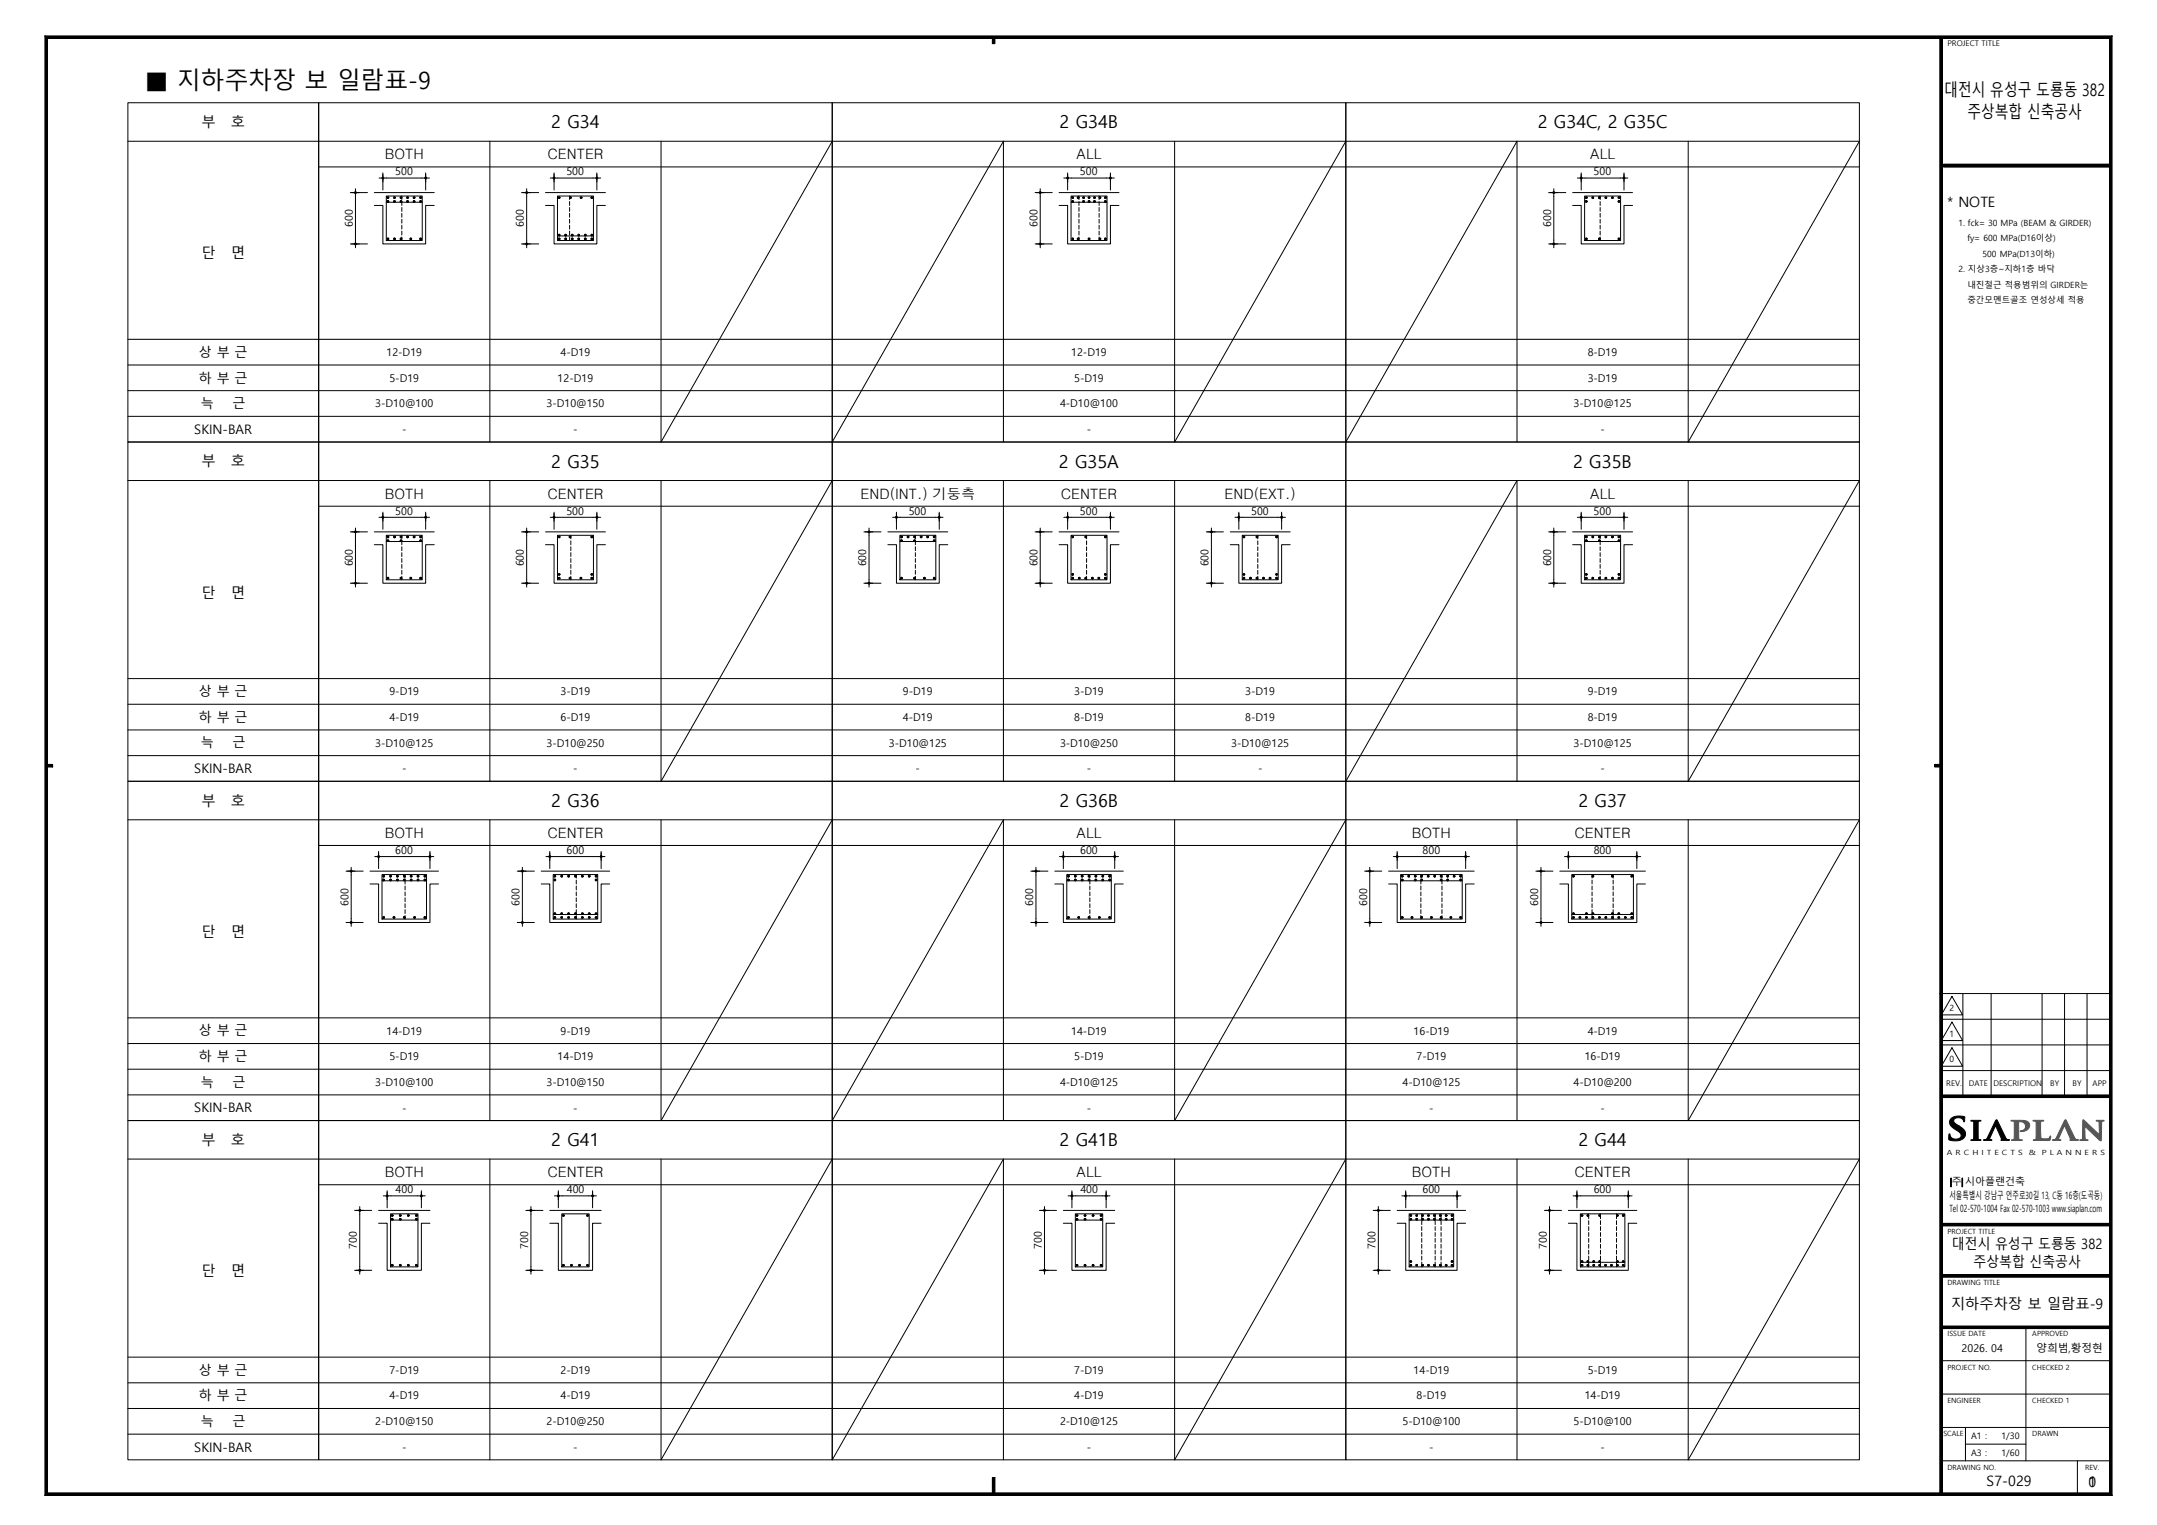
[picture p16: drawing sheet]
<svg xmlns="http://www.w3.org/2000/svg" width="420mm" height="297mm" viewBox="0 0 420 297" stroke-linecap="round" stroke-linejoin="round" font-family="sans-serif">
<defs><g id="words">
<text font-size="4.6" x="28.2" y="17.4">■ 지하주차장 보 일람표-9</text>
<g font-size="3.5">
<text x="107.3" y="25">2 G34</text>
<text x="206.3" y="25">2 G34B</text>
<text x="299.4" y="25">2 G34C, 2 G35C</text>
<text x="107.3" y="91.1">2 G35</text>
<text x="206.2" y="91.1">2 G35A</text>
<text x="306.3" y="91.1">2 G35B</text>
<text x="107.3" y="157.2">2 G36</text>
<text x="206.3" y="157.2">2 G36B</text>
<text x="307.3" y="157.2">2 G37</text>
<text x="107.3" y="223.2">2 G41</text>
<text x="206.3" y="223.2">2 G41B</text>
<text x="307.3" y="223.2">2 G44</text>
</g>
<g font-size="3.3">
<text x="378.6" y="18.8">대전시 유성구 도룡동 382</text>
<text x="383.1" y="23">주상복합 신축공사</text>
</g>
<g font-size="2.8">
<text x="39.2" y="24.8">부</text>
<text x="45" y="24.8">호</text>
<text x="74.9" y="31">BOTH</text>
<text x="106.6" y="31">CENTER</text>
<text x="209.6" y="31">ALL</text>
<text x="309.6" y="31">ALL</text>
<text x="379.2" y="40.2">* NOTE</text>
<text x="39.2" y="50.3">단</text>
<text x="45" y="50.3">면</text>
<text x="39.2" y="90.8">부</text>
<text x="45" y="90.8">호</text>
<text x="74.9" y="97.1">BOTH</text>
<text x="106.6" y="97.1">CENTER</text>
<text x="167.5" y="97.1">END(INT.) 기둥측</text>
<text x="206.6" y="97.1">CENTER</text>
<text x="238.4" y="97.1">END(EXT.)</text>
<text x="309.6" y="97.1">ALL</text>
<text x="39.2" y="116.4">단</text>
<text x="45" y="116.4">면</text>
<text x="39.2" y="156.9">부</text>
<text x="45" y="156.9">호</text>
<text x="74.9" y="163.2">BOTH</text>
<text x="106.6" y="163.2">CENTER</text>
<text x="209.6" y="163.2">ALL</text>
<text x="274.9" y="163.2">BOTH</text>
<text x="306.6" y="163.2">CENTER</text>
<text x="39.2" y="182.4">단</text>
<text x="45" y="182.4">면</text>
<text x="39.2" y="223">부</text>
<text x="45" y="223">호</text>
<text x="74.9" y="229.2">BOTH</text>
<text x="106.6" y="229.2">CENTER</text>
<text x="209.6" y="229.2">ALL</text>
<text x="274.9" y="229.2">BOTH</text>
<text x="306.6" y="229.2">CENTER</text>
<text x="380.1" y="243.3">대전시 유성구 도룡동 382</text>
<text x="39.2" y="248.5">단</text>
<text x="45" y="248.5">면</text>
<text x="384.3" y="246.8">주상복합 신축공사</text>
<text x="379.9" y="254.8">지하주차장 보 일람표-9</text>
<text x="386.8" y="289.5">S7-029</text>
<text x="406.7" y="289.6">1</text>
<text x="406.7" y="289.6">0</text>
</g>
<g font-size="2.6">
<text x="38.7" y="69.5">상 부 근</text>
<text x="38.7" y="74.5">하 부 근</text>
<text x="39.1" y="79.5">늑</text>
<text x="45.3" y="79.5">근</text>
<text x="37.8" y="84.5">SKIN-BAR</text>
<text x="38.7" y="135.6">상 부 근</text>
<text x="38.7" y="140.6">하 부 근</text>
<text x="39.1" y="145.6">늑</text>
<text x="45.3" y="145.6">근</text>
<text x="37.8" y="150.6">SKIN-BAR</text>
<text x="38.7" y="201.6">상 부 근</text>
<text x="38.7" y="206.7">하 부 근</text>
<text x="39.1" y="211.7">늑</text>
<text x="45.3" y="211.7">근</text>
<text x="37.8" y="216.6">SKIN-BAR</text>
<text x="38.7" y="267.7">상 부 근</text>
<text x="38.7" y="272.7">하 부 근</text>
<text x="39.1" y="277.7">늑</text>
<text x="45.3" y="277.7">근</text>
<text x="37.8" y="282.7">SKIN-BAR</text>
</g>
<g font-size="2.1">
<text x="76.9" y="34.1">500</text>
<text x="110.3" y="34.1">500</text>
<text x="210.3" y="34.1">500</text>
<text x="310.3" y="34.1">500</text>
<text x="68.7" y="44.2" transform="rotate(-90 68.7 44.2)">600</text>
<text x="102" y="44.2" transform="rotate(-90 102 44.2)">600</text>
<text x="202" y="44.2" transform="rotate(-90 202 44.2)">600</text>
<text x="302" y="44.2" transform="rotate(-90 302 44.2)">600</text>
<text x="75.2" y="69.3">12-D19</text>
<text x="109.1" y="69.3">4-D19</text>
<text x="208.6" y="69.3">12-D19</text>
<text x="309.1" y="69.3">8-D19</text>
<text x="75.8" y="74.3">5-D19</text>
<text x="108.6" y="74.3">12-D19</text>
<text x="209.1" y="74.3">5-D19</text>
<text x="309.1" y="74.3">3-D19</text>
<text x="73.1" y="79.3">3-D10@100</text>
<text x="106.4" y="79.3">3-D10@150</text>
<text x="206.4" y="79.3">4-D10@100</text>
<text x="306.4" y="79.3">3-D10@125</text>
<text x="78.3" y="84.3">-</text>
<text x="111.6" y="84.3">-</text>
<text x="211.6" y="84.3">-</text>
<text x="311.6" y="84.3">-</text>
<text x="76.9" y="100.2">500</text>
<text x="110.3" y="100.2">500</text>
<text x="176.9" y="100.2">500</text>
<text x="210.3" y="100.2">500</text>
<text x="243.6" y="100.2">500</text>
<text x="310.3" y="100.2">500</text>
<text x="68.7" y="110.3" transform="rotate(-90 68.7 110.3)">600</text>
<text x="102" y="110.3" transform="rotate(-90 102 110.3)">600</text>
<text x="168.7" y="110.3" transform="rotate(-90 168.7 110.3)">600</text>
<text x="202" y="110.3" transform="rotate(-90 202 110.3)">600</text>
<text x="235.3" y="110.3" transform="rotate(-90 235.3 110.3)">600</text>
<text x="302" y="110.3" transform="rotate(-90 302 110.3)">600</text>
<text x="75.8" y="135.4">9-D19</text>
<text x="109.1" y="135.4">3-D19</text>
<text x="175.8" y="135.4">9-D19</text>
<text x="209.1" y="135.4">3-D19</text>
<text x="242.5" y="135.4">3-D19</text>
<text x="309.1" y="135.4">9-D19</text>
<text x="75.8" y="140.4">4-D19</text>
<text x="109.1" y="140.4">6-D19</text>
<text x="175.8" y="140.4">4-D19</text>
<text x="209.1" y="140.4">8-D19</text>
<text x="242.5" y="140.4">8-D19</text>
<text x="309.1" y="140.4">8-D19</text>
<text x="73.1" y="145.4">3-D10@125</text>
<text x="106.4" y="145.4">3-D10@250</text>
<text x="173.1" y="145.4">3-D10@125</text>
<text x="206.4" y="145.4">3-D10@250</text>
<text x="239.7" y="145.4">3-D10@125</text>
<text x="306.4" y="145.4">3-D10@125</text>
<text x="78.3" y="150.4">-</text>
<text x="111.6" y="150.4">-</text>
<text x="178.3" y="150.4">-</text>
<text x="211.6" y="150.4">-</text>
<text x="245" y="150.4">-</text>
<text x="311.6" y="150.4">-</text>
<text x="77" y="166.3">600</text>
<text x="110.3" y="166.3">600</text>
<text x="210.3" y="166.3">600</text>
<text x="277" y="166.3">800</text>
<text x="310.3" y="166.3">800</text>
<text x="67.8" y="176.4" transform="rotate(-90 67.8 176.4)">600</text>
<text x="101.2" y="176.4" transform="rotate(-90 101.2 176.4)">600</text>
<text x="201.2" y="176.4" transform="rotate(-90 201.2 176.4)">600</text>
<text x="266.2" y="176.4" transform="rotate(-90 266.2 176.4)">600</text>
<text x="299.5" y="176.4" transform="rotate(-90 299.5 176.4)">600</text>
<text x="75.2" y="201.5">14-D19</text>
<text x="109.1" y="201.5">9-D19</text>
<text x="208.6" y="201.5">14-D19</text>
<text x="275.2" y="201.5">16-D19</text>
<text x="309.1" y="201.5">4-D19</text>
<text x="75.8" y="206.5">5-D19</text>
<text x="108.6" y="206.5">14-D19</text>
<text x="209.1" y="206.5">5-D19</text>
<text x="275.8" y="206.5">7-D19</text>
<text x="308.6" y="206.5">16-D19</text>
<text x="73.1" y="211.5">3-D10@100</text>
<text x="106.4" y="211.5">3-D10@150</text>
<text x="206.4" y="211.5">4-D10@125</text>
<text x="273.1" y="211.5">4-D10@125</text>
<text x="306.4" y="211.5">4-D10@200</text>
<text x="78.3" y="216.5">-</text>
<text x="111.6" y="216.5">-</text>
<text x="211.6" y="216.5">-</text>
<text x="278.3" y="216.5">-</text>
<text x="311.6" y="216.5">-</text>
<text x="77" y="232.4">400</text>
<text x="110.4" y="232.4">400</text>
<text x="210.4" y="232.4">400</text>
<text x="277" y="232.4">600</text>
<text x="310.3" y="232.4">600</text>
<text x="69.5" y="243.3" transform="rotate(-90 69.5 243.3)">700</text>
<text x="102.8" y="243.3" transform="rotate(-90 102.8 243.3)">700</text>
<text x="202.8" y="243.3" transform="rotate(-90 202.8 243.3)">700</text>
<text x="267.8" y="243.3" transform="rotate(-90 267.8 243.3)">700</text>
<text x="301.2" y="243.3" transform="rotate(-90 301.2 243.3)">700</text>
<text x="381.9" y="263.4">2026. 04</text>
<text x="396.5" y="263.3">양희범,황정현</text>
<text x="75.8" y="267.6">7-D19</text>
<text x="109.1" y="267.6">2-D19</text>
<text x="209.1" y="267.6">7-D19</text>
<text x="275.2" y="267.6">14-D19</text>
<text x="309.1" y="267.6">5-D19</text>
<text x="75.8" y="272.6">4-D19</text>
<text x="109.1" y="272.6">4-D19</text>
<text x="209.1" y="272.6">4-D19</text>
<text x="275.8" y="272.6">8-D19</text>
<text x="308.6" y="272.6">14-D19</text>
<text x="73.1" y="277.6">2-D10@150</text>
<text x="106.4" y="277.6">2-D10@250</text>
<text x="206.4" y="277.6">2-D10@125</text>
<text x="273.1" y="277.6">5-D10@100</text>
<text x="306.4" y="277.6">5-D10@100</text>
<text x="78.3" y="282.6">-</text>
<text x="111.6" y="282.6">-</text>
<text x="211.6" y="282.6">-</text>
<text x="278.3" y="282.6">-</text>
<text x="311.6" y="282.6">-</text>
</g>
<g font-size="1.9">
<text x="379.6" y="233.5">서울특별시 강남구 언주로30길 13, C동 16층(도곡동)</text>
<text x="380" y="230.8">주 시아플랜건축</text>
<text x="379.6" y="236">Tel 02-570-1004 Fax 02-570-1003 www.siaplan.com</text>
</g>
<g font-size="1.7">
<text x="381.3" y="44">1. fck= 30 MPa (BEAM &amp; GIRDER)</text>
<text x="383.1" y="47">fy= 600 MPa(D16이상)</text>
<text x="381.3" y="53">2. 지상3층~지하1층 바닥</text>
<text x="386" y="50">500 MPa(D13이하)</text>
<text x="383.1" y="56">내진철근 적용범위의 GIRDER는</text>
<text x="383.1" y="59">중간모멘트골조 연성상세 적용</text>
<text x="379.6" y="196.9">2</text>
<text x="379.6" y="201.9">1</text>
<text x="379.6" y="206.9">0</text>
<text x="383.8" y="280.3">A1 :</text>
<text x="389.7" y="280.3">1/30</text>
<text x="383.8" y="283.5">A3 :</text>
<text x="389.7" y="283.5">1/60</text>
</g>
<g font-size="1.5">
<text x="379.2" y="9">PROJECT TITLE</text>
<text x="379" y="211.5">REV.</text>
<text x="383.3" y="211.6">DATE</text>
<text x="388.2" y="211.6">DESCRIPTION</text>
<text x="399.2" y="211.6">BY</text>
<text x="403.6" y="211.6">BY</text>
<text x="407.4" y="211.6">APP</text>
</g>
<g font-size="1.4">
<text x="379.1" y="225">A R C H I T E C T S</text>
<text x="395" y="225">&amp;</text>
<text x="397.6" y="225">P L A N N E R S</text>
<text x="379.2" y="240.3">PROJECT TITLE</text>
<text x="379.2" y="250.3">DRAWING TITLE</text>
<text x="379.2" y="260.2">ISSUE DATE</text>
<text x="395.7" y="260.2">APPROVED</text>
<text x="379.2" y="266.7">PROJECT NO.</text>
<text x="395.7" y="266.7">CHECKED 2</text>
<text x="379.2" y="273.3">ENGINEER</text>
<text x="395.7" y="273.3">CHECKED 1</text>
<text x="378.4" y="279.8">SCALE</text>
<text x="395.7" y="279.8">DRAWN</text>
<text x="379.2" y="286.3">DRAWING NO.</text>
<text x="406" y="286.3">REV.</text>
</g>
</g></defs>
<g fill="none" stroke="#000" stroke-width=".19">
<circle cx="75.5" cy="39.2" r=".16"/>
<circle cx="75.5" cy="38.5" r=".16"/>
<circle cx="76.8" cy="39.2" r=".16"/>
<circle cx="76.8" cy="38.5" r=".16"/>
<circle cx="78.1" cy="39.2" r=".16"/>
<circle cx="78.1" cy="38.5" r=".16"/>
<circle cx="79.4" cy="39.2" r=".16"/>
<circle cx="79.4" cy="38.5" r=".16"/>
<circle cx="80.6" cy="39.2" r=".16"/>
<circle cx="80.6" cy="38.5" r=".16"/>
<circle cx="81.9" cy="39.2" r=".16"/>
<circle cx="81.9" cy="38.5" r=".16"/>
<circle cx="108.9" cy="38.5" r=".16"/>
<circle cx="111.1" cy="38.5" r=".16"/>
<circle cx="113.1" cy="38.5" r=".16"/>
<circle cx="115.2" cy="38.5" r=".16"/>
<circle cx="208.9" cy="39.2" r=".16"/>
<circle cx="208.9" cy="38.5" r=".16"/>
<circle cx="209.9" cy="38.5" r=".16"/>
<circle cx="211" cy="39.2" r=".16"/>
<circle cx="211" cy="38.5" r=".16"/>
<circle cx="212.1" cy="39.2" r=".16"/>
<circle cx="212.1" cy="38.5" r=".16"/>
<circle cx="213.1" cy="39.2" r=".16"/>
<circle cx="213.1" cy="38.5" r=".16"/>
<circle cx="214.2" cy="38.5" r=".16"/>
<circle cx="215.2" cy="39.2" r=".16"/>
<circle cx="215.2" cy="38.5" r=".16"/>
<circle cx="308.9" cy="39.2" r=".16"/>
<circle cx="308.9" cy="38.5" r=".16"/>
<circle cx="310.1" cy="38.5" r=".16"/>
<circle cx="311.4" cy="38.5" r=".16"/>
<circle cx="312.7" cy="38.5" r=".16"/>
<circle cx="314" cy="38.5" r=".16"/>
<circle cx="315.2" cy="39.2" r=".16"/>
<circle cx="315.2" cy="38.5" r=".16"/>
<circle cx="75.5" cy="46.5" r=".16"/>
<circle cx="76.8" cy="46.5" r=".16"/>
<circle cx="78.1" cy="46.5" r=".16"/>
<circle cx="80" cy="46.5" r=".16"/>
<circle cx="81.9" cy="46.5" r=".16"/>
<circle cx="108.9" cy="46.5" r=".16"/>
<circle cx="108.9" cy="45.8" r=".16"/>
<circle cx="110.1" cy="46.5" r=".16"/>
<circle cx="110.1" cy="45.8" r=".16"/>
<circle cx="111.4" cy="46.5" r=".16"/>
<circle cx="111.4" cy="45.8" r=".16"/>
<circle cx="112.7" cy="46.5" r=".16"/>
<circle cx="112.7" cy="45.8" r=".16"/>
<circle cx="114" cy="46.5" r=".16"/>
<circle cx="114" cy="45.8" r=".16"/>
<circle cx="115.2" cy="46.5" r=".16"/>
<circle cx="115.2" cy="45.8" r=".16"/>
<circle cx="208.9" cy="46.5" r=".16"/>
<circle cx="209.9" cy="46.5" r=".16"/>
<circle cx="212.1" cy="46.5" r=".16"/>
<circle cx="214.2" cy="46.5" r=".16"/>
<circle cx="215.2" cy="46.5" r=".16"/>
<circle cx="308.9" cy="46.5" r=".16"/>
<circle cx="311.4" cy="46.5" r=".16"/>
<circle cx="315.2" cy="46.5" r=".16"/>
<circle cx="75.5" cy="104.6" r=".16"/>
<circle cx="75.5" cy="112.6" r=".16"/>
<circle cx="75.5" cy="105.3" r=".16"/>
<circle cx="76.8" cy="104.6" r=".16"/>
<circle cx="78.1" cy="104.6" r=".16"/>
<circle cx="78.1" cy="105.3" r=".16"/>
<circle cx="78.1" cy="112.6" r=".16"/>
<circle cx="79.4" cy="104.6" r=".16"/>
<circle cx="80" cy="112.6" r=".16"/>
<circle cx="80.6" cy="104.6" r=".16"/>
<circle cx="81.9" cy="104.6" r=".16"/>
<circle cx="81.9" cy="112.6" r=".16"/>
<circle cx="81.9" cy="105.3" r=".16"/>
<circle cx="108.9" cy="104.6" r=".16"/>
<circle cx="108.9" cy="111.9" r=".16"/>
<circle cx="108.9" cy="112.6" r=".16"/>
<circle cx="111" cy="104.6" r=".16"/>
<circle cx="111" cy="112.6" r=".16"/>
<circle cx="113.1" cy="112.6" r=".16"/>
<circle cx="115.2" cy="104.6" r=".16"/>
<circle cx="115.2" cy="111.9" r=".16"/>
<circle cx="115.2" cy="112.6" r=".16"/>
<circle cx="175.5" cy="104.6" r=".16"/>
<circle cx="175.5" cy="105.3" r=".16"/>
<circle cx="175.5" cy="112.6" r=".16"/>
<circle cx="176.8" cy="104.6" r=".16"/>
<circle cx="178.1" cy="104.6" r=".16"/>
<circle cx="178.1" cy="105.3" r=".16"/>
<circle cx="178.1" cy="112.6" r=".16"/>
<circle cx="179.4" cy="104.6" r=".16"/>
<circle cx="180" cy="112.6" r=".16"/>
<circle cx="180.6" cy="104.6" r=".16"/>
<circle cx="181.9" cy="104.6" r=".16"/>
<circle cx="181.9" cy="112.6" r=".16"/>
<circle cx="181.9" cy="105.3" r=".16"/>
<circle cx="208.9" cy="104.6" r=".16"/>
<circle cx="208.9" cy="111.9" r=".16"/>
<circle cx="208.9" cy="112.6" r=".16"/>
<circle cx="210.1" cy="112.6" r=".16"/>
<circle cx="211.4" cy="104.6" r=".16"/>
<circle cx="211.4" cy="112.6" r=".16"/>
<circle cx="212.7" cy="112.6" r=".16"/>
<circle cx="214" cy="112.6" r=".16"/>
<circle cx="215.2" cy="104.6" r=".16"/>
<circle cx="215.2" cy="111.9" r=".16"/>
<circle cx="215.2" cy="112.6" r=".16"/>
<circle cx="242.2" cy="104.6" r=".16"/>
<circle cx="242.2" cy="111.9" r=".16"/>
<circle cx="242.2" cy="112.6" r=".16"/>
<circle cx="243.5" cy="112.6" r=".16"/>
<circle cx="244.7" cy="104.6" r=".16"/>
<circle cx="244.7" cy="112.6" r=".16"/>
<circle cx="246" cy="112.6" r=".16"/>
<circle cx="247.3" cy="112.6" r=".16"/>
<circle cx="248.6" cy="104.6" r=".16"/>
<circle cx="248.6" cy="111.9" r=".16"/>
<circle cx="248.6" cy="112.6" r=".16"/>
<circle cx="308.9" cy="104.6" r=".16"/>
<circle cx="308.9" cy="111.9" r=".16"/>
<circle cx="308.9" cy="105.3" r=".16"/>
<circle cx="308.9" cy="112.6" r=".16"/>
<circle cx="310.1" cy="104.6" r=".16"/>
<circle cx="310.1" cy="112.6" r=".16"/>
<circle cx="311.4" cy="104.6" r=".16"/>
<circle cx="311.4" cy="112.6" r=".16"/>
<circle cx="311.4" cy="105.3" r=".16"/>
<circle cx="312.7" cy="104.6" r=".16"/>
<circle cx="312.7" cy="112.6" r=".16"/>
<circle cx="314" cy="104.6" r=".16"/>
<circle cx="314" cy="112.6" r=".16"/>
<circle cx="315.2" cy="104.6" r=".16"/>
<circle cx="315.2" cy="111.9" r=".16"/>
<circle cx="315.2" cy="105.3" r=".16"/>
<circle cx="315.2" cy="112.6" r=".16"/>
<circle cx="74.7" cy="178.7" r=".16"/>
<circle cx="74.7" cy="171.4" r=".16"/>
<circle cx="74.7" cy="170.6" r=".16"/>
<circle cx="76" cy="171.4" r=".16"/>
<circle cx="76" cy="170.6" r=".16"/>
<circle cx="76.7" cy="178.7" r=".16"/>
<circle cx="77.4" cy="171.4" r=".16"/>
<circle cx="77.4" cy="170.6" r=".16"/>
<circle cx="78.7" cy="178.7" r=".16"/>
<circle cx="78.7" cy="171.4" r=".16"/>
<circle cx="78.7" cy="170.6" r=".16"/>
<circle cx="80.1" cy="171.4" r=".16"/>
<circle cx="80.1" cy="170.6" r=".16"/>
<circle cx="80.7" cy="178.7" r=".16"/>
<circle cx="81.4" cy="171.4" r=".16"/>
<circle cx="81.4" cy="170.6" r=".16"/>
<circle cx="82.7" cy="171.4" r=".16"/>
<circle cx="82.7" cy="178.7" r=".16"/>
<circle cx="82.7" cy="170.6" r=".16"/>
<circle cx="108" cy="178.7" r=".16"/>
<circle cx="108" cy="171.4" r=".16"/>
<circle cx="108" cy="170.6" r=".16"/>
<circle cx="108" cy="177.9" r=".16"/>
<circle cx="109.4" cy="178.7" r=".16"/>
<circle cx="109.4" cy="170.6" r=".16"/>
<circle cx="109.4" cy="177.9" r=".16"/>
<circle cx="110.7" cy="178.7" r=".16"/>
<circle cx="110.7" cy="170.6" r=".16"/>
<circle cx="110.7" cy="177.9" r=".16"/>
<circle cx="112.1" cy="178.7" r=".16"/>
<circle cx="112.1" cy="170.6" r=".16"/>
<circle cx="112.1" cy="177.9" r=".16"/>
<circle cx="113.4" cy="178.7" r=".16"/>
<circle cx="113.4" cy="170.6" r=".16"/>
<circle cx="113.4" cy="177.9" r=".16"/>
<circle cx="114.7" cy="178.7" r=".16"/>
<circle cx="114.7" cy="170.6" r=".16"/>
<circle cx="114.7" cy="177.9" r=".16"/>
<circle cx="116.1" cy="178.7" r=".16"/>
<circle cx="116.1" cy="171.4" r=".16"/>
<circle cx="116.1" cy="170.6" r=".16"/>
<circle cx="116.1" cy="177.9" r=".16"/>
<circle cx="208" cy="178.7" r=".16"/>
<circle cx="208" cy="171.4" r=".16"/>
<circle cx="208" cy="170.6" r=".16"/>
<circle cx="209.4" cy="171.4" r=".16"/>
<circle cx="209.4" cy="170.6" r=".16"/>
<circle cx="210" cy="178.7" r=".16"/>
<circle cx="210.7" cy="171.4" r=".16"/>
<circle cx="210.7" cy="170.6" r=".16"/>
<circle cx="212.1" cy="171.4" r=".16"/>
<circle cx="212.1" cy="178.7" r=".16"/>
<circle cx="212.1" cy="170.6" r=".16"/>
<circle cx="213.4" cy="171.4" r=".16"/>
<circle cx="213.4" cy="170.6" r=".16"/>
<circle cx="214.1" cy="178.7" r=".16"/>
<circle cx="214.7" cy="171.4" r=".16"/>
<circle cx="214.7" cy="170.6" r=".16"/>
<circle cx="216.1" cy="178.7" r=".16"/>
<circle cx="216.1" cy="171.4" r=".16"/>
<circle cx="216.1" cy="170.6" r=".16"/>
<circle cx="273" cy="171.4" r=".16"/>
<circle cx="273" cy="178.7" r=".16"/>
<circle cx="273" cy="170.6" r=".16"/>
<circle cx="274.3" cy="170.6" r=".16"/>
<circle cx="274.9" cy="178.7" r=".16"/>
<circle cx="275.6" cy="171.4" r=".16"/>
<circle cx="275.6" cy="170.6" r=".16"/>
<circle cx="276.8" cy="178.7" r=".16"/>
<circle cx="276.8" cy="171.4" r=".16"/>
<circle cx="276.8" cy="170.6" r=".16"/>
<circle cx="278.1" cy="170.6" r=".16"/>
<circle cx="278.7" cy="178.7" r=".16"/>
<circle cx="279.3" cy="170.6" r=".16"/>
<circle cx="280.6" cy="178.7" r=".16"/>
<circle cx="280.6" cy="171.4" r=".16"/>
<circle cx="280.6" cy="170.6" r=".16"/>
<circle cx="281.9" cy="171.4" r=".16"/>
<circle cx="281.9" cy="170.6" r=".16"/>
<circle cx="282.5" cy="178.7" r=".16"/>
<circle cx="283.1" cy="170.6" r=".16"/>
<circle cx="284.4" cy="178.7" r=".16"/>
<circle cx="284.4" cy="171.4" r=".16"/>
<circle cx="284.4" cy="170.6" r=".16"/>
<circle cx="306.4" cy="178.7" r=".16"/>
<circle cx="306.4" cy="170.6" r=".16"/>
<circle cx="306.4" cy="177.9" r=".16"/>
<circle cx="307.6" cy="178.7" r=".16"/>
<circle cx="308.9" cy="178.7" r=".16"/>
<circle cx="308.9" cy="177.9" r=".16"/>
<circle cx="310.2" cy="178.7" r=".16"/>
<circle cx="310.2" cy="170.6" r=".16"/>
<circle cx="310.2" cy="177.9" r=".16"/>
<circle cx="311.4" cy="178.7" r=".16"/>
<circle cx="312.7" cy="178.7" r=".16"/>
<circle cx="313.9" cy="178.7" r=".16"/>
<circle cx="313.9" cy="170.6" r=".16"/>
<circle cx="313.9" cy="177.9" r=".16"/>
<circle cx="315.2" cy="178.7" r=".16"/>
<circle cx="315.2" cy="177.9" r=".16"/>
<circle cx="316.5" cy="178.7" r=".16"/>
<circle cx="317.7" cy="178.7" r=".16"/>
<circle cx="317.7" cy="170.6" r=".16"/>
<circle cx="317.7" cy="177.9" r=".16"/>
<circle cx="76.4" cy="236.7" r=".16"/>
<circle cx="76.4" cy="237.5" r=".16"/>
<circle cx="77.9" cy="236.7" r=".16"/>
<circle cx="77.9" cy="237.5" r=".16"/>
<circle cx="79.5" cy="236.7" r=".16"/>
<circle cx="81.1" cy="237.5" r=".16"/>
<circle cx="81.1" cy="236.7" r=".16"/>
<circle cx="109.7" cy="236.7" r=".16"/>
<circle cx="114.4" cy="236.7" r=".16"/>
<circle cx="209.7" cy="237.5" r=".16"/>
<circle cx="209.7" cy="236.7" r=".16"/>
<circle cx="211.3" cy="237.5" r=".16"/>
<circle cx="211.3" cy="236.7" r=".16"/>
<circle cx="212.8" cy="236.7" r=".16"/>
<circle cx="214.4" cy="237.5" r=".16"/>
<circle cx="214.4" cy="236.7" r=".16"/>
<circle cx="274.7" cy="236.7" r=".16"/>
<circle cx="274.7" cy="237.5" r=".16"/>
<circle cx="275.8" cy="236.7" r=".16"/>
<circle cx="275.8" cy="237.5" r=".16"/>
<circle cx="277" cy="236.7" r=".16"/>
<circle cx="277" cy="237.5" r=".16"/>
<circle cx="278.1" cy="236.7" r=".16"/>
<circle cx="278.1" cy="237.5" r=".16"/>
<circle cx="279.3" cy="236.7" r=".16"/>
<circle cx="279.3" cy="237.5" r=".16"/>
<circle cx="280.4" cy="237.5" r=".16"/>
<circle cx="280.4" cy="236.7" r=".16"/>
<circle cx="281.6" cy="237.5" r=".16"/>
<circle cx="281.6" cy="236.7" r=".16"/>
<circle cx="282.7" cy="236.7" r=".16"/>
<circle cx="282.7" cy="237.5" r=".16"/>
<circle cx="308" cy="236.7" r=".16"/>
<circle cx="309.2" cy="236.7" r=".16"/>
<circle cx="311.5" cy="236.7" r=".16"/>
<circle cx="314.9" cy="236.7" r=".16"/>
<circle cx="316.1" cy="236.7" r=".16"/>
<circle cx="76.4" cy="246.4" r=".16"/>
<circle cx="77.9" cy="246.4" r=".16"/>
<circle cx="79.5" cy="246.4" r=".16"/>
<circle cx="81.1" cy="246.4" r=".16"/>
<circle cx="109.7" cy="246.4" r=".16"/>
<circle cx="111.3" cy="246.4" r=".16"/>
<circle cx="112.8" cy="246.4" r=".16"/>
<circle cx="114.4" cy="246.4" r=".16"/>
<circle cx="209.7" cy="246.4" r=".16"/>
<circle cx="211.3" cy="246.4" r=".16"/>
<circle cx="212.8" cy="246.4" r=".16"/>
<circle cx="214.4" cy="246.4" r=".16"/>
<circle cx="274.7" cy="246.4" r=".16"/>
<circle cx="274.7" cy="245.7" r=".16"/>
<circle cx="275.8" cy="246.4" r=".16"/>
<circle cx="277" cy="246.4" r=".16"/>
<circle cx="278.1" cy="246.4" r=".16"/>
<circle cx="279.3" cy="246.4" r=".16"/>
<circle cx="280.4" cy="246.4" r=".16"/>
<circle cx="281.6" cy="246.4" r=".16"/>
<circle cx="282.7" cy="246.4" r=".16"/>
<circle cx="282.7" cy="245.7" r=".16"/>
<circle cx="308" cy="246.4" r=".16"/>
<circle cx="308" cy="245.7" r=".16"/>
<circle cx="309.2" cy="246.4" r=".16"/>
<circle cx="309.2" cy="245.7" r=".16"/>
<circle cx="310.3" cy="246.4" r=".16"/>
<circle cx="310.3" cy="245.7" r=".16"/>
<circle cx="311.5" cy="246.4" r=".16"/>
<circle cx="311.5" cy="245.7" r=".16"/>
<circle cx="312.6" cy="246.4" r=".16"/>
<circle cx="313.8" cy="246.4" r=".16"/>
<circle cx="314.9" cy="246.4" r=".16"/>
<circle cx="314.9" cy="245.7" r=".16"/>
<circle cx="316.1" cy="246.4" r=".16"/>
<circle cx="316.1" cy="245.7" r=".16"/>
</g>
<g fill="#000">
<circle cx="75.5" cy="39.2" r=".16"/>
<circle cx="75.5" cy="38.5" r=".16"/>
<circle cx="76.8" cy="39.2" r=".16"/>
<circle cx="76.8" cy="38.5" r=".16"/>
<circle cx="78.1" cy="39.2" r=".16"/>
<circle cx="78.1" cy="38.5" r=".16"/>
<circle cx="79.4" cy="39.2" r=".16"/>
<circle cx="79.4" cy="38.5" r=".16"/>
<circle cx="80.6" cy="39.2" r=".16"/>
<circle cx="80.6" cy="38.5" r=".16"/>
<circle cx="81.9" cy="39.2" r=".16"/>
<circle cx="81.9" cy="38.5" r=".16"/>
<circle cx="108.9" cy="38.5" r=".16"/>
<circle cx="111.1" cy="38.5" r=".16"/>
<circle cx="113.1" cy="38.5" r=".16"/>
<circle cx="115.2" cy="38.5" r=".16"/>
<circle cx="208.9" cy="39.2" r=".16"/>
<circle cx="208.9" cy="38.5" r=".16"/>
<circle cx="209.9" cy="38.5" r=".16"/>
<circle cx="211" cy="39.2" r=".16"/>
<circle cx="211" cy="38.5" r=".16"/>
<circle cx="212.1" cy="39.2" r=".16"/>
<circle cx="212.1" cy="38.5" r=".16"/>
<circle cx="213.1" cy="39.2" r=".16"/>
<circle cx="213.1" cy="38.5" r=".16"/>
<circle cx="214.2" cy="38.5" r=".16"/>
<circle cx="215.2" cy="39.2" r=".16"/>
<circle cx="215.2" cy="38.5" r=".16"/>
<circle cx="308.9" cy="39.2" r=".16"/>
<circle cx="308.9" cy="38.5" r=".16"/>
<circle cx="310.1" cy="38.5" r=".16"/>
<circle cx="311.4" cy="38.5" r=".16"/>
<circle cx="312.7" cy="38.5" r=".16"/>
<circle cx="314" cy="38.5" r=".16"/>
<circle cx="315.2" cy="39.2" r=".16"/>
<circle cx="315.2" cy="38.5" r=".16"/>
<circle cx="75.5" cy="46.5" r=".16"/>
<circle cx="76.8" cy="46.5" r=".16"/>
<circle cx="78.1" cy="46.5" r=".16"/>
<circle cx="80" cy="46.5" r=".16"/>
<circle cx="81.9" cy="46.5" r=".16"/>
<circle cx="108.9" cy="46.5" r=".16"/>
<circle cx="108.9" cy="45.8" r=".16"/>
<circle cx="110.1" cy="46.5" r=".16"/>
<circle cx="110.1" cy="45.8" r=".16"/>
<circle cx="111.4" cy="46.5" r=".16"/>
<circle cx="111.4" cy="45.8" r=".16"/>
<circle cx="112.7" cy="46.5" r=".16"/>
<circle cx="112.7" cy="45.8" r=".16"/>
<circle cx="114" cy="46.5" r=".16"/>
<circle cx="114" cy="45.8" r=".16"/>
<circle cx="115.2" cy="46.5" r=".16"/>
<circle cx="115.2" cy="45.8" r=".16"/>
<circle cx="208.9" cy="46.5" r=".16"/>
<circle cx="209.9" cy="46.5" r=".16"/>
<circle cx="212.1" cy="46.5" r=".16"/>
<circle cx="214.2" cy="46.5" r=".16"/>
<circle cx="215.2" cy="46.5" r=".16"/>
<circle cx="308.9" cy="46.5" r=".16"/>
<circle cx="311.4" cy="46.5" r=".16"/>
<circle cx="315.2" cy="46.5" r=".16"/>
<circle cx="75.5" cy="104.6" r=".16"/>
<circle cx="75.5" cy="112.6" r=".16"/>
<circle cx="75.5" cy="105.3" r=".16"/>
<circle cx="76.8" cy="104.6" r=".16"/>
<circle cx="78.1" cy="104.6" r=".16"/>
<circle cx="78.1" cy="105.3" r=".16"/>
<circle cx="78.1" cy="112.6" r=".16"/>
<circle cx="79.4" cy="104.6" r=".16"/>
<circle cx="80" cy="112.6" r=".16"/>
<circle cx="80.6" cy="104.6" r=".16"/>
<circle cx="81.9" cy="104.6" r=".16"/>
<circle cx="81.9" cy="112.6" r=".16"/>
<circle cx="81.9" cy="105.3" r=".16"/>
<circle cx="108.9" cy="104.6" r=".16"/>
<circle cx="108.9" cy="111.9" r=".16"/>
<circle cx="108.9" cy="112.6" r=".16"/>
<circle cx="111" cy="104.6" r=".16"/>
<circle cx="111" cy="112.6" r=".16"/>
<circle cx="113.1" cy="112.6" r=".16"/>
<circle cx="115.2" cy="104.6" r=".16"/>
<circle cx="115.2" cy="111.9" r=".16"/>
<circle cx="115.2" cy="112.6" r=".16"/>
<circle cx="175.5" cy="104.6" r=".16"/>
<circle cx="175.5" cy="105.3" r=".16"/>
<circle cx="175.5" cy="112.6" r=".16"/>
<circle cx="176.8" cy="104.6" r=".16"/>
<circle cx="178.1" cy="104.6" r=".16"/>
<circle cx="178.1" cy="105.3" r=".16"/>
<circle cx="178.1" cy="112.6" r=".16"/>
<circle cx="179.4" cy="104.6" r=".16"/>
<circle cx="180" cy="112.6" r=".16"/>
<circle cx="180.6" cy="104.6" r=".16"/>
<circle cx="181.9" cy="104.6" r=".16"/>
<circle cx="181.9" cy="112.6" r=".16"/>
<circle cx="181.9" cy="105.3" r=".16"/>
<circle cx="208.9" cy="104.6" r=".16"/>
<circle cx="208.9" cy="111.9" r=".16"/>
<circle cx="208.9" cy="112.6" r=".16"/>
<circle cx="210.1" cy="112.6" r=".16"/>
<circle cx="211.4" cy="104.6" r=".16"/>
<circle cx="211.4" cy="112.6" r=".16"/>
<circle cx="212.7" cy="112.6" r=".16"/>
<circle cx="214" cy="112.6" r=".16"/>
<circle cx="215.2" cy="104.6" r=".16"/>
<circle cx="215.2" cy="111.9" r=".16"/>
<circle cx="215.2" cy="112.6" r=".16"/>
<circle cx="242.2" cy="104.6" r=".16"/>
<circle cx="242.2" cy="111.9" r=".16"/>
<circle cx="242.2" cy="112.6" r=".16"/>
<circle cx="243.5" cy="112.6" r=".16"/>
<circle cx="244.7" cy="104.6" r=".16"/>
<circle cx="244.7" cy="112.6" r=".16"/>
<circle cx="246" cy="112.6" r=".16"/>
<circle cx="247.3" cy="112.6" r=".16"/>
<circle cx="248.6" cy="104.6" r=".16"/>
<circle cx="248.6" cy="111.9" r=".16"/>
<circle cx="248.6" cy="112.6" r=".16"/>
<circle cx="308.9" cy="104.6" r=".16"/>
<circle cx="308.9" cy="111.9" r=".16"/>
<circle cx="308.9" cy="105.3" r=".16"/>
<circle cx="308.9" cy="112.6" r=".16"/>
<circle cx="310.1" cy="104.6" r=".16"/>
<circle cx="310.1" cy="112.6" r=".16"/>
<circle cx="311.4" cy="104.6" r=".16"/>
<circle cx="311.4" cy="112.6" r=".16"/>
<circle cx="311.4" cy="105.3" r=".16"/>
<circle cx="312.7" cy="104.6" r=".16"/>
<circle cx="312.7" cy="112.6" r=".16"/>
<circle cx="314" cy="104.6" r=".16"/>
<circle cx="314" cy="112.6" r=".16"/>
<circle cx="315.2" cy="104.6" r=".16"/>
<circle cx="315.2" cy="111.9" r=".16"/>
<circle cx="315.2" cy="105.3" r=".16"/>
<circle cx="315.2" cy="112.6" r=".16"/>
<circle cx="74.7" cy="178.7" r=".16"/>
<circle cx="74.7" cy="171.4" r=".16"/>
<circle cx="74.7" cy="170.6" r=".16"/>
<circle cx="76" cy="171.4" r=".16"/>
<circle cx="76" cy="170.6" r=".16"/>
<circle cx="76.7" cy="178.7" r=".16"/>
<circle cx="77.4" cy="171.4" r=".16"/>
<circle cx="77.4" cy="170.6" r=".16"/>
<circle cx="78.7" cy="178.7" r=".16"/>
<circle cx="78.7" cy="171.4" r=".16"/>
<circle cx="78.7" cy="170.6" r=".16"/>
<circle cx="80.1" cy="171.4" r=".16"/>
<circle cx="80.1" cy="170.6" r=".16"/>
<circle cx="80.7" cy="178.7" r=".16"/>
<circle cx="81.4" cy="171.4" r=".16"/>
<circle cx="81.4" cy="170.6" r=".16"/>
<circle cx="82.7" cy="171.4" r=".16"/>
<circle cx="82.7" cy="178.7" r=".16"/>
<circle cx="82.7" cy="170.6" r=".16"/>
<circle cx="108" cy="178.7" r=".16"/>
<circle cx="108" cy="171.4" r=".16"/>
<circle cx="108" cy="170.6" r=".16"/>
<circle cx="108" cy="177.9" r=".16"/>
<circle cx="109.4" cy="178.7" r=".16"/>
<circle cx="109.4" cy="170.6" r=".16"/>
<circle cx="109.4" cy="177.9" r=".16"/>
<circle cx="110.7" cy="178.7" r=".16"/>
<circle cx="110.7" cy="170.6" r=".16"/>
<circle cx="110.7" cy="177.9" r=".16"/>
<circle cx="112.1" cy="178.7" r=".16"/>
<circle cx="112.1" cy="170.6" r=".16"/>
<circle cx="112.1" cy="177.9" r=".16"/>
<circle cx="113.4" cy="178.7" r=".16"/>
<circle cx="113.4" cy="170.6" r=".16"/>
<circle cx="113.4" cy="177.9" r=".16"/>
<circle cx="114.7" cy="178.7" r=".16"/>
<circle cx="114.7" cy="170.6" r=".16"/>
<circle cx="114.7" cy="177.9" r=".16"/>
<circle cx="116.1" cy="178.7" r=".16"/>
<circle cx="116.1" cy="171.4" r=".16"/>
<circle cx="116.1" cy="170.6" r=".16"/>
<circle cx="116.1" cy="177.9" r=".16"/>
<circle cx="208" cy="178.7" r=".16"/>
<circle cx="208" cy="171.4" r=".16"/>
<circle cx="208" cy="170.6" r=".16"/>
<circle cx="209.4" cy="171.4" r=".16"/>
<circle cx="209.4" cy="170.6" r=".16"/>
<circle cx="210" cy="178.7" r=".16"/>
<circle cx="210.7" cy="171.4" r=".16"/>
<circle cx="210.7" cy="170.6" r=".16"/>
<circle cx="212.1" cy="171.4" r=".16"/>
<circle cx="212.1" cy="178.7" r=".16"/>
<circle cx="212.1" cy="170.6" r=".16"/>
<circle cx="213.4" cy="171.4" r=".16"/>
<circle cx="213.4" cy="170.6" r=".16"/>
<circle cx="214.1" cy="178.7" r=".16"/>
<circle cx="214.7" cy="171.4" r=".16"/>
<circle cx="214.7" cy="170.6" r=".16"/>
<circle cx="216.1" cy="178.7" r=".16"/>
<circle cx="216.1" cy="171.4" r=".16"/>
<circle cx="216.1" cy="170.6" r=".16"/>
<circle cx="273" cy="171.4" r=".16"/>
<circle cx="273" cy="178.7" r=".16"/>
<circle cx="273" cy="170.6" r=".16"/>
<circle cx="274.3" cy="170.6" r=".16"/>
<circle cx="274.9" cy="178.7" r=".16"/>
<circle cx="275.6" cy="171.4" r=".16"/>
<circle cx="275.6" cy="170.6" r=".16"/>
<circle cx="276.8" cy="178.7" r=".16"/>
<circle cx="276.8" cy="171.4" r=".16"/>
<circle cx="276.8" cy="170.6" r=".16"/>
<circle cx="278.1" cy="170.6" r=".16"/>
<circle cx="278.7" cy="178.7" r=".16"/>
<circle cx="279.3" cy="170.6" r=".16"/>
<circle cx="280.6" cy="178.7" r=".16"/>
<circle cx="280.6" cy="171.4" r=".16"/>
<circle cx="280.6" cy="170.6" r=".16"/>
<circle cx="281.9" cy="171.4" r=".16"/>
<circle cx="281.9" cy="170.6" r=".16"/>
<circle cx="282.5" cy="178.7" r=".16"/>
<circle cx="283.1" cy="170.6" r=".16"/>
<circle cx="284.4" cy="178.7" r=".16"/>
<circle cx="284.4" cy="171.4" r=".16"/>
<circle cx="284.4" cy="170.6" r=".16"/>
<circle cx="306.4" cy="178.7" r=".16"/>
<circle cx="306.4" cy="170.6" r=".16"/>
<circle cx="306.4" cy="177.9" r=".16"/>
<circle cx="307.6" cy="178.7" r=".16"/>
<circle cx="308.9" cy="178.7" r=".16"/>
<circle cx="308.9" cy="177.9" r=".16"/>
<circle cx="310.2" cy="178.7" r=".16"/>
<circle cx="310.2" cy="170.6" r=".16"/>
<circle cx="310.2" cy="177.9" r=".16"/>
<circle cx="311.4" cy="178.7" r=".16"/>
<circle cx="312.7" cy="178.7" r=".16"/>
<circle cx="313.9" cy="178.7" r=".16"/>
<circle cx="313.9" cy="170.6" r=".16"/>
<circle cx="313.9" cy="177.9" r=".16"/>
<circle cx="315.2" cy="178.7" r=".16"/>
<circle cx="315.2" cy="177.9" r=".16"/>
<circle cx="316.5" cy="178.7" r=".16"/>
<circle cx="317.7" cy="178.7" r=".16"/>
<circle cx="317.7" cy="170.6" r=".16"/>
<circle cx="317.7" cy="177.9" r=".16"/>
<circle cx="76.4" cy="236.7" r=".16"/>
<circle cx="76.4" cy="237.5" r=".16"/>
<circle cx="77.9" cy="236.7" r=".16"/>
<circle cx="77.9" cy="237.5" r=".16"/>
<circle cx="79.5" cy="236.7" r=".16"/>
<circle cx="81.1" cy="237.5" r=".16"/>
<circle cx="81.1" cy="236.7" r=".16"/>
<circle cx="109.7" cy="236.7" r=".16"/>
<circle cx="114.4" cy="236.7" r=".16"/>
<circle cx="209.7" cy="237.5" r=".16"/>
<circle cx="209.7" cy="236.7" r=".16"/>
<circle cx="211.3" cy="237.5" r=".16"/>
<circle cx="211.3" cy="236.7" r=".16"/>
<circle cx="212.8" cy="236.7" r=".16"/>
<circle cx="214.4" cy="237.5" r=".16"/>
<circle cx="214.4" cy="236.7" r=".16"/>
<circle cx="274.7" cy="236.7" r=".16"/>
<circle cx="274.7" cy="237.5" r=".16"/>
<circle cx="275.8" cy="236.7" r=".16"/>
<circle cx="275.8" cy="237.5" r=".16"/>
<circle cx="277" cy="236.7" r=".16"/>
<circle cx="277" cy="237.5" r=".16"/>
<circle cx="278.1" cy="236.7" r=".16"/>
<circle cx="278.1" cy="237.5" r=".16"/>
<circle cx="279.3" cy="236.7" r=".16"/>
<circle cx="279.3" cy="237.5" r=".16"/>
<circle cx="280.4" cy="237.5" r=".16"/>
<circle cx="280.4" cy="236.7" r=".16"/>
<circle cx="281.6" cy="237.5" r=".16"/>
<circle cx="281.6" cy="236.7" r=".16"/>
<circle cx="282.7" cy="236.7" r=".16"/>
<circle cx="282.7" cy="237.5" r=".16"/>
<circle cx="308" cy="236.7" r=".16"/>
<circle cx="309.2" cy="236.7" r=".16"/>
<circle cx="311.5" cy="236.7" r=".16"/>
<circle cx="314.9" cy="236.7" r=".16"/>
<circle cx="316.1" cy="236.7" r=".16"/>
<circle cx="76.4" cy="246.4" r=".16"/>
<circle cx="77.9" cy="246.4" r=".16"/>
<circle cx="79.5" cy="246.4" r=".16"/>
<circle cx="81.1" cy="246.4" r=".16"/>
<circle cx="109.7" cy="246.4" r=".16"/>
<circle cx="111.3" cy="246.4" r=".16"/>
<circle cx="112.8" cy="246.4" r=".16"/>
<circle cx="114.4" cy="246.4" r=".16"/>
<circle cx="209.7" cy="246.4" r=".16"/>
<circle cx="211.3" cy="246.4" r=".16"/>
<circle cx="212.8" cy="246.4" r=".16"/>
<circle cx="214.4" cy="246.4" r=".16"/>
<circle cx="274.7" cy="246.4" r=".16"/>
<circle cx="274.7" cy="245.7" r=".16"/>
<circle cx="275.8" cy="246.4" r=".16"/>
<circle cx="277" cy="246.4" r=".16"/>
<circle cx="278.1" cy="246.4" r=".16"/>
<circle cx="279.3" cy="246.4" r=".16"/>
<circle cx="280.4" cy="246.4" r=".16"/>
<circle cx="281.6" cy="246.4" r=".16"/>
<circle cx="282.7" cy="246.4" r=".16"/>
<circle cx="282.7" cy="245.7" r=".16"/>
<circle cx="308" cy="246.4" r=".16"/>
<circle cx="308" cy="245.7" r=".16"/>
<circle cx="309.2" cy="246.4" r=".16"/>
<circle cx="309.2" cy="245.7" r=".16"/>
<circle cx="310.3" cy="246.4" r=".16"/>
<circle cx="310.3" cy="245.7" r=".16"/>
<circle cx="311.5" cy="246.4" r=".16"/>
<circle cx="311.5" cy="245.7" r=".16"/>
<circle cx="312.6" cy="246.4" r=".16"/>
<circle cx="313.8" cy="246.4" r=".16"/>
<circle cx="314.9" cy="246.4" r=".16"/>
<circle cx="314.9" cy="245.7" r=".16"/>
<circle cx="316.1" cy="246.4" r=".16"/>
<circle cx="316.1" cy="245.7" r=".16"/>
</g>
<g fill="none" stroke="#000" stroke-width=".19">
<path d="M8.8 7h402.5l-.6 .5h-401.4zM8.8 7l.5 .5v283.3l-.5 .5zM193.2 7.3h.5v1.2h-.5zM377.7 7.3h.5v283.7h-.5zM411.3 7v284.3l-.6-.5v-283.3zM378 32h33v.5h-33zM9 148.9h1.3v.5h-1.3zM376.7 148.9h1.3v.5h-1.3zM377.7 193.5h33.1M378 198.5h33M380.1 194.1l2.1 3.6h-4.2zM380.1 199.1l2.1 3.6h-4.2z"/>
<path d="M382.2 193.5v20M387.7 193.5v20M397.6 193.5v20M402 193.5v20M406.4 193.5v20M378 213.3h33v.5h-33zM378 208.5h33M378 203.5h33M380.1 204.1l2.1 3.6h-4.2zM378 238.3h33v.5h-33zM379.8 229.5h.2v1.6h-.2zM382 229.5h.1v1.6h-.1z"/>
<path d="M378 258.3h33v.5h-33zM378 248.3h33v.5h-33zM394.5 258.5v26M378 265h33M378 278h33M378 271.5h33M8.8 291.3l.5-.5h401.4l.6 .5zM193.2 287.8h.5v3.2h-.5zM378 284.5h33M404.5 284.5v6.5"/>
</g>
<path d="M378.5 32h32.5v.5h-32.5z" fill="none" stroke="#000" stroke-width=".19"/>
<path d="M378.5 32h32.5v.5h-32.5z" fill="#000"/>
<g fill="#000">
<path d="M8.8 7h402.5l-.6 .5h-401.4zM193.2 7.3h.5v1.2h-.5zM377.7 7.3h.5v283.7h-.5zM411.3 7v284.3l-.6-.5v-283.3zM378 32h33v.5h-33zM9 148.9h1.3v.5h-1.3zM376.7 148.9h1.3v.5h-1.3zM378 213.3h33v.5h-33zM378 238.3h33v.5h-33zM379.8 229.5h.2v1.6h-.2zM382 229.5h.1v1.6h-.1zM378 258.3h33v.5h-33z"/>
<path d="M378 248.3h33v.5h-33zM8.8 7l.5 .5v283.3l-.5 .5zM193.2 287.8h.5v3.2h-.5zM8.8 291.3l.5-.5h401.4l.6 .5z"/>
</g>
<path d="M391.6 218.2h1.7a1.6 1.6 0 0 1 1.9 .9 1.45 1.45 0 0 1-1.8 1.2 .92 .92 0 0 0 1-1.1 .92 .92 0 0 0-1.3-.6v2.9a.46 .46 0 0 0 .2 .5 .46 .46 0 0 0 .5 0 .31 .31 0 0 1-.6 .1h-1.5l.1-.1a.42 .42 0 0 0 .4-.2 .42 .42 0 0 0 0-.5v-2.4a.44 .44 0 0 0-.1-.5 .44 .44 0 0 0-.5-.1z" fill="none" stroke="#545454" stroke-width=".19"/>
<path d="M391.6 218.2h1.7a1.6 1.6 0 0 1 1.9 .9 1.45 1.45 0 0 1-1.8 1.2 .92 .92 0 0 0 1-1.1 .92 .92 0 0 0-1.3-.6v2.9a.46 .46 0 0 0 .2 .5 .46 .46 0 0 0 .5 0 .31 .31 0 0 1-.6 .1h-1.5l.1-.1a.42 .42 0 0 0 .4-.2 .42 .42 0 0 0 0-.5v-2.4a.44 .44 0 0 0-.1-.5 .44 .44 0 0 0-.5-.1z" fill-rule="evenodd" fill="#545454"/>
<path d="M379.9 217.9a2.66 2.66 0 0 1 2.7-.3l-.2 .9a1.08 1.08 0 0 0-.9-.8 1.08 1.08 0 0 0-1.1 .6 1.18 1.18 0 0 0 .8 .9h.1a1.69 1.69 0 0 1 1.2 2.3 2.76 2.76 0 0 1-3.1 .4l.2-1.1a1.2 1.2 0 0 0 1 1.1 1.2 1.2 0 0 0 1.3-.7 1.94 1.94 0 0 0-1.1-1.2 1.54 1.54 0 0 1-1.1-1.8zM383.8 218.2h1.9l-.1 .1a.41 .41 0 0 0-.4 .2 .41 .41 0 0 0 0 .5v2.5a.52 .52 0 0 0 .5 .5l-1.9 .1 .1-.1a.4 .4 0 0 0 .4-.2 .4 .4 0 0 0 0-.4v-2.5a.53 .53 0 0 0-.6-.6z" fill="none" stroke="#000" stroke-width=".19"/>
<g fill="#000">
<path d="M379.9 217.9a2.66 2.66 0 0 1 2.7-.3l-.2 .9a1.08 1.08 0 0 0-.9-.8 1.08 1.08 0 0 0-1.1 .6 1.18 1.18 0 0 0 .8 .9h.1a1.69 1.69 0 0 1 1.2 2.3 2.76 2.76 0 0 1-3.1 .4l.2-1.1a1.2 1.2 0 0 0 1 1.1 1.2 1.2 0 0 0 1.3-.7 1.94 1.94 0 0 0-1.1-1.2 1.54 1.54 0 0 1-1.1-1.8z" fill-rule="evenodd"/>
<path d="M383.8 218.2h1.9l-.1 .1a.41 .41 0 0 0-.4 .2 .41 .41 0 0 0 0 .5v2.5a.52 .52 0 0 0 .5 .5l-1.9 .1 .1-.1a.4 .4 0 0 0 .4-.2 .4 .4 0 0 0 0-.4v-2.5a.53 .53 0 0 0-.6-.6z" fill-rule="evenodd"/>
</g>
<path d="M405.6 218.1l3.2 2.9-.1-1.9a.58 .58 0 0 0-.5-.8h1.5a.54 .54 0 0 0-.5 .8v2.6a.29 .29 0 0 1-.1 .5 .29 .29 0 0 1-.4-.3l-2.8-2.6 .1 1.9a.58 .58 0 0 0 .6 .8h-1.6a.52 .52 0 0 0 .5-.2 .52 .52 0 0 0 0-.5z" fill="none" stroke="#545454" stroke-width=".19"/>
<path d="M405.6 218.1l3.2 2.9-.1-1.9a.58 .58 0 0 0-.5-.8h1.5a.54 .54 0 0 0-.5 .8v2.6a.29 .29 0 0 1-.1 .5 .29 .29 0 0 1-.4-.3l-2.8-2.6 .1 1.9a.58 .58 0 0 0 .6 .8h-1.6a.52 .52 0 0 0 .5-.2 .52 .52 0 0 0 0-.5z" fill-rule="evenodd" fill="#545454"/>
<path d="M395.9 218.2h2v.1a.47 .47 0 0 0-.6 .2 .47 .47 0 0 0 0 .6l.1 2.6a1.75 1.75 0 0 0 1.7-.2l.1-.2 .1 .1a.58 .58 0 0 1-.2 .6 .58 .58 0 0 1-.6 .1l-2.6-.1a.53 .53 0 0 0 .6-.7v-2.2a.55 .55 0 0 0-.1-.6 .55 .55 0 0 0-.5-.2z" fill="none" stroke="#545454" stroke-width=".19"/>
<path d="M395.9 218.2h2v.1a.47 .47 0 0 0-.6 .2 .47 .47 0 0 0 0 .6l.1 2.6a1.75 1.75 0 0 0 1.7-.2l.1-.2 .1 .1a.58 .58 0 0 1-.2 .6 .58 .58 0 0 1-.6 .1l-2.6-.1a.53 .53 0 0 0 .6-.7v-2.2a.55 .55 0 0 0-.1-.6 .55 .55 0 0 0-.5-.2z" fill-rule="evenodd" fill="#545454"/>
<path d="M388.6 218.1h.2l.1 .2 1.5 3a.93 .93 0 0 0 .9 .7l-1.7 .1 .2-.2-1.2-2.7-1 2.2a.31 .31 0 0 0-.2 .5 .31 .31 0 0 0 .4 .1v.1l-1.6-.1a.93 .93 0 0 0 .9-.8z" fill="none" stroke="#000" stroke-width=".19"/>
<path d="M388.6 218.1h.2l.1 .2 1.5 3a.93 .93 0 0 0 .9 .7l-1.7 .1 .2-.2-1.2-2.7-1 2.2a.31 .31 0 0 0-.2 .5 .31 .31 0 0 0 .4 .1v.1l-1.6-.1a.93 .93 0 0 0 .9-.8z" fill-rule="evenodd" fill="#000"/>
<path d="M402.1 218.1h.1l.2 .2 1.4 3a.93 .93 0 0 0 .9 .7l-1.6 .1 .1-.2-1.2-2.7-1 2.2a.31 .31 0 0 0-.2 .5 .31 .31 0 0 0 .5 .1l-.1 .1-1.6-.1a.93 .93 0 0 0 1-.8z" fill="none" stroke="#545454" stroke-width=".19"/>
<path d="M402.1 218.1h.1l.2 .2 1.4 3a.93 .93 0 0 0 .9 .7l-1.6 .1 .1-.2-1.2-2.7-1 2.2a.31 .31 0 0 0-.2 .5 .31 .31 0 0 0 .5 .1l-.1 .1-1.6-.1a.93 .93 0 0 0 1-.8z" fill-rule="evenodd" fill="#545454"/>
<path d="M382.7 278v6.5M382.7 281.3h11.8" fill="none" stroke="#000" stroke-width=".19"/>
<!-- layer: SHEET -->
<g fill="none" stroke="#000" stroke-width=".19">
<path d="M24.9 27.5h337.2l-33.4 58.6v-58.6M24.9 20h37.2v66.1h-37.2zM62.1 32.5h300M62.1 20h100v66.1h-100zM95.4 27.5v58.6M128.7 27.5v58.6l33.4-58.6M162.1 20h100v66.1h-100zM228.7 27.5v58.6l33.4-58.6M262.1 20h100v66.1h-100zM24.9 76.1h337.2M24.9 71.1h337.2M24.9 66.1h337.2"/>
<path d="M24.9 81.1h337.2M24.9 93.6h337.2l-33.4 58.6v-58.6M24.9 86.1h37.2v66.1h-37.2zM62.1 98.6h300M62.1 86.1h100v66.1h-100zM95.4 93.6v58.6M128.7 93.6v58.6l33.4-58.6M162.1 86.1h100v66.1h-100zM162.1 86.1l33.3-58.6v58.6M195.4 93.6v58.6M228.7 93.6v58.6M262.1 86.1h100v66.1h-100z"/>
<path d="M262.1 86.1l33.3-58.6v58.6M24.9 137.2h337.2M24.9 132.2h337.2M24.9 147.2h337.2M24.9 142.2h337.2M24.9 159.7h337.2l-33.4 58.5v-58.5M24.9 152.2h37.2v66h-37.2zM62.1 152.2h100v66h-100zM95.4 159.7v58.5M128.7 159.7v58.5l33.4-58.5M162.1 152.2h100v66h-100zM228.7 159.7v58.5l33.4-58.5"/>
<path d="M262.1 152.2h100v66h-100zM262.1 152.2l33.3-58.6v58.6M295.4 159.7v58.5M62.1 164.7h300M24.9 198.2h337.2M24.9 213.2h337.2M24.9 208.2h337.2M24.9 203.2h337.2M24.9 218.2h37.2v66.1h-37.2zM62.1 218.2h100v66.1h-100zM162.1 218.2h100v66.1h-100zM162.1 218.2l33.3-58.5v58.5"/>
<path d="M262.1 218.2h100v66.1h-100zM24.9 225.7h337.2l-33.4 58.6v-58.6M62.1 230.7h300M95.4 225.7v58.6M128.7 225.7v58.6l33.4-58.6M228.7 225.7v58.6l33.4-58.6M295.4 225.7v58.6M24.9 279.3h337.2M24.9 274.3h337.2M24.9 269.3h337.2M24.9 264.3h337.2M162.1 284.3l33.3-58.6v58.6"/>
</g>
<!-- layer: CON -->
<g fill="none" stroke="#000" stroke-width=".19">
<path d="M72.9 37.5h11.7M106.2 37.5h11.7M206.2 37.5h11.7M306.2 37.5h11.7M72.9 40h1.7v7.5h8.3v-7.5h1.7M106.2 40h1.7v7.5h8.3v-7.5h1.7M206.2 40h1.7v7.5h8.3v-7.5h1.7M306.2 40h1.7v7.5h8.3v-7.5h1.7M72.9 106.1h1.7v7.5h8.3v-7.5h1.7M72.9 103.6h11.7M106.2 106.1h1.7v7.5h8.3v-7.5h1.7M106.2 103.6h11.7"/>
<path d="M172.9 106.1h1.7v7.5h8.3v-7.5h1.7M172.9 103.6h11.7M206.2 106.1h1.7v7.5h8.3v-7.5h1.7M206.2 103.6h11.7M239.5 106.1h1.7v7.5h8.3v-7.5h1.7M239.5 103.6h11.7M306.2 106.1h1.7v7.5h8.3v-7.5h1.7M306.2 103.6h11.7M72.1 172.2h1.6v7.5h10v-7.5h1.7M72.1 169.7h13.3M105.4 172.2h1.7v7.5h10v-7.5h1.6M105.4 169.7h13.3"/>
<path d="M205.4 172.2h1.7v7.5h10v-7.5h1.6M205.4 169.7h13.3M270.4 172.2h1.7v7.5h13.3v-7.5h1.7M270.4 169.7h16.7M303.7 172.2h1.7v7.5h13.3v-7.5h1.7M303.7 169.7h16.7M73.7 238.2h1.7v9.2h6.7v-9.2h1.6M73.7 235.7h10M107.1 238.2h1.6v9.2h6.7v-9.2h1.7M107.1 235.7h10M207.1 238.2h1.6v9.2h6.7v-9.2h1.7M207.1 235.7h10"/>
<path d="M272.1 238.2h1.6v9.2h10v-9.2h1.7M272.1 235.7h13.3M305.4 238.2h1.7v9.2h10v-9.2h1.6M305.4 235.7h13.3"/>
</g>
<g fill="none" stroke="#000" stroke-width=".19">
<path d="M308.6 38.2h7v8.6h-7z"/>
<circle cx="75.5" cy="38.5" r=".16"/>
<circle cx="75.5" cy="39.2" r=".16"/>
<circle cx="76.8" cy="38.5" r=".16"/>
<circle cx="76.8" cy="39.2" r=".16"/>
<circle cx="78.1" cy="38.5" r=".16"/>
<circle cx="78.1" cy="39.2" r=".16"/>
<circle cx="79.4" cy="38.5" r=".16"/>
<circle cx="79.4" cy="39.2" r=".16"/>
<circle cx="80.6" cy="38.5" r=".16"/>
<circle cx="80.6" cy="39.2" r=".16"/>
<circle cx="81.9" cy="38.5" r=".16"/>
<circle cx="81.9" cy="39.2" r=".16"/>
<circle cx="108.9" cy="38.5" r=".16"/>
<circle cx="111.1" cy="38.5" r=".16"/>
<circle cx="113.1" cy="38.5" r=".16"/>
<circle cx="115.2" cy="38.5" r=".16"/>
<circle cx="208.9" cy="38.5" r=".16"/>
<circle cx="208.9" cy="39.2" r=".16"/>
<circle cx="209.9" cy="38.5" r=".16"/>
<circle cx="211" cy="38.5" r=".16"/>
<circle cx="211" cy="39.2" r=".16"/>
<circle cx="212" cy="38.5" r=".16"/>
<circle cx="212.1" cy="39.2" r=".16"/>
<circle cx="213.1" cy="38.5" r=".16"/>
<circle cx="213.1" cy="39.2" r=".16"/>
<circle cx="214.2" cy="38.5" r=".16"/>
<circle cx="215.2" cy="38.5" r=".16"/>
<circle cx="215.2" cy="39.2" r=".16"/>
<circle cx="308.9" cy="38.5" r=".16"/>
<circle cx="308.9" cy="39.2" r=".16"/>
<circle cx="310.1" cy="38.5" r=".16"/>
<circle cx="311.4" cy="38.5" r=".16"/>
<circle cx="312.7" cy="38.5" r=".16"/>
<circle cx="314" cy="38.5" r=".16"/>
<circle cx="315.2" cy="38.5" r=".16"/>
<circle cx="315.2" cy="39.2" r=".16"/>
<circle cx="75.5" cy="46.5" r=".16"/>
<circle cx="76.8" cy="46.5" r=".16"/>
<circle cx="78.1" cy="46.5" r=".16"/>
<circle cx="80" cy="46.5" r=".16"/>
<circle cx="81.9" cy="46.5" r=".16"/>
<circle cx="108.9" cy="46.5" r=".16"/>
<circle cx="108.9" cy="45.8" r=".16"/>
<circle cx="110.1" cy="46.5" r=".16"/>
<circle cx="110.1" cy="45.8" r=".16"/>
<circle cx="111.4" cy="46.5" r=".16"/>
<circle cx="111.4" cy="45.8" r=".16"/>
<circle cx="112.7" cy="46.5" r=".16"/>
<circle cx="112.7" cy="45.8" r=".16"/>
<circle cx="114" cy="46.5" r=".16"/>
<circle cx="114" cy="45.8" r=".16"/>
<circle cx="115.2" cy="46.5" r=".16"/>
<circle cx="115.2" cy="45.8" r=".16"/>
<circle cx="208.9" cy="46.5" r=".16"/>
<circle cx="209.9" cy="46.5" r=".16"/>
<circle cx="212" cy="46.5" r=".16"/>
<circle cx="214.2" cy="46.5" r=".16"/>
<circle cx="215.2" cy="46.5" r=".16"/>
<circle cx="308.9" cy="46.5" r=".16"/>
<circle cx="311.4" cy="46.5" r=".16"/>
<circle cx="315.2" cy="46.5" r=".16"/>
<circle cx="75.5" cy="105.3" r=".16"/>
<circle cx="75.5" cy="112.6" r=".16"/>
<circle cx="75.5" cy="104.6" r=".16"/>
<circle cx="76.8" cy="104.6" r=".16"/>
<circle cx="78.1" cy="105.3" r=".16"/>
<circle cx="78.1" cy="112.6" r=".16"/>
<circle cx="78.1" cy="104.6" r=".16"/>
<circle cx="79.4" cy="104.6" r=".16"/>
<circle cx="80" cy="112.6" r=".16"/>
<circle cx="80.6" cy="104.6" r=".16"/>
<circle cx="81.9" cy="105.3" r=".16"/>
<circle cx="81.9" cy="112.6" r=".16"/>
<circle cx="81.9" cy="104.6" r=".16"/>
<circle cx="108.9" cy="111.9" r=".16"/>
<circle cx="108.9" cy="112.6" r=".16"/>
<circle cx="108.9" cy="104.6" r=".16"/>
<circle cx="111" cy="112.6" r=".16"/>
<circle cx="111" cy="104.6" r=".16"/>
<circle cx="113.1" cy="112.6" r=".16"/>
<circle cx="115.2" cy="111.9" r=".16"/>
<circle cx="115.2" cy="112.6" r=".16"/>
<circle cx="115.2" cy="104.6" r=".16"/>
<circle cx="175.5" cy="105.3" r=".16"/>
<circle cx="175.5" cy="112.6" r=".16"/>
<circle cx="175.5" cy="104.6" r=".16"/>
<circle cx="176.8" cy="104.6" r=".16"/>
<circle cx="178.1" cy="105.3" r=".16"/>
<circle cx="178.1" cy="112.6" r=".16"/>
<circle cx="178.1" cy="104.6" r=".16"/>
<circle cx="179.4" cy="104.6" r=".16"/>
<circle cx="180" cy="112.6" r=".16"/>
<circle cx="180.6" cy="104.6" r=".16"/>
<circle cx="181.9" cy="105.3" r=".16"/>
<circle cx="181.9" cy="112.6" r=".16"/>
<circle cx="181.9" cy="104.6" r=".16"/>
<circle cx="208.9" cy="111.9" r=".16"/>
<circle cx="208.9" cy="112.6" r=".16"/>
<circle cx="208.9" cy="104.6" r=".16"/>
<circle cx="210.1" cy="112.6" r=".16"/>
<circle cx="211.4" cy="112.6" r=".16"/>
<circle cx="211.4" cy="104.6" r=".16"/>
<circle cx="212.7" cy="112.6" r=".16"/>
<circle cx="214" cy="112.6" r=".16"/>
<circle cx="215.2" cy="111.9" r=".16"/>
<circle cx="215.2" cy="112.6" r=".16"/>
<circle cx="215.2" cy="104.6" r=".16"/>
<circle cx="242.2" cy="111.9" r=".16"/>
<circle cx="242.2" cy="112.6" r=".16"/>
<circle cx="242.2" cy="104.6" r=".16"/>
<circle cx="243.5" cy="112.6" r=".16"/>
<circle cx="244.7" cy="112.6" r=".16"/>
<circle cx="244.7" cy="104.6" r=".16"/>
<circle cx="246" cy="112.6" r=".16"/>
<circle cx="247.3" cy="112.6" r=".16"/>
<circle cx="248.6" cy="111.9" r=".16"/>
<circle cx="248.6" cy="112.6" r=".16"/>
<circle cx="248.6" cy="104.6" r=".16"/>
<circle cx="308.9" cy="111.9" r=".16"/>
<circle cx="308.9" cy="105.3" r=".16"/>
<circle cx="308.9" cy="112.6" r=".16"/>
<circle cx="308.9" cy="104.6" r=".16"/>
<circle cx="310.1" cy="112.6" r=".16"/>
<circle cx="310.1" cy="104.6" r=".16"/>
<circle cx="311.4" cy="105.3" r=".16"/>
<circle cx="311.4" cy="112.6" r=".16"/>
<circle cx="311.4" cy="104.6" r=".16"/>
<circle cx="312.7" cy="112.6" r=".16"/>
<circle cx="312.7" cy="104.6" r=".16"/>
<circle cx="314" cy="112.6" r=".16"/>
<circle cx="314" cy="104.6" r=".16"/>
<circle cx="315.2" cy="111.9" r=".16"/>
<circle cx="315.2" cy="105.3" r=".16"/>
<circle cx="315.2" cy="112.6" r=".16"/>
<circle cx="315.2" cy="104.6" r=".16"/>
<circle cx="74.7" cy="178.7" r=".16"/>
<circle cx="74.7" cy="171.4" r=".16"/>
<circle cx="74.7" cy="170.6" r=".16"/>
<circle cx="76" cy="171.4" r=".16"/>
<circle cx="76" cy="170.6" r=".16"/>
<circle cx="76.7" cy="178.7" r=".16"/>
<circle cx="77.4" cy="171.4" r=".16"/>
<circle cx="77.4" cy="170.6" r=".16"/>
<circle cx="78.7" cy="178.7" r=".16"/>
<circle cx="78.7" cy="171.4" r=".16"/>
<circle cx="78.7" cy="170.6" r=".16"/>
<circle cx="80.1" cy="171.4" r=".16"/>
<circle cx="80.1" cy="170.6" r=".16"/>
<circle cx="80.7" cy="178.7" r=".16"/>
<circle cx="81.4" cy="171.4" r=".16"/>
<circle cx="81.4" cy="170.6" r=".16"/>
<circle cx="82.7" cy="178.7" r=".16"/>
<circle cx="82.7" cy="171.4" r=".16"/>
<circle cx="82.7" cy="170.6" r=".16"/>
<circle cx="108" cy="178.7" r=".16"/>
<circle cx="108" cy="171.4" r=".16"/>
<circle cx="108" cy="177.9" r=".16"/>
<circle cx="108" cy="170.6" r=".16"/>
<circle cx="109.4" cy="178.7" r=".16"/>
<circle cx="109.4" cy="177.9" r=".16"/>
<circle cx="109.4" cy="170.6" r=".16"/>
<circle cx="110.7" cy="178.7" r=".16"/>
<circle cx="110.7" cy="177.9" r=".16"/>
<circle cx="110.7" cy="170.6" r=".16"/>
<circle cx="112.1" cy="178.7" r=".16"/>
<circle cx="112.1" cy="177.9" r=".16"/>
<circle cx="112.1" cy="170.6" r=".16"/>
<circle cx="113.4" cy="178.7" r=".16"/>
<circle cx="113.4" cy="170.6" r=".16"/>
<circle cx="113.4" cy="177.9" r=".16"/>
<circle cx="114.7" cy="178.7" r=".16"/>
<circle cx="114.7" cy="177.9" r=".16"/>
<circle cx="114.7" cy="170.6" r=".16"/>
<circle cx="116.1" cy="178.7" r=".16"/>
<circle cx="116.1" cy="171.4" r=".16"/>
<circle cx="116.1" cy="177.9" r=".16"/>
<circle cx="116.1" cy="170.6" r=".16"/>
<circle cx="208" cy="178.7" r=".16"/>
<circle cx="208" cy="171.4" r=".16"/>
<circle cx="208" cy="170.6" r=".16"/>
<circle cx="209.4" cy="171.4" r=".16"/>
<circle cx="209.4" cy="170.6" r=".16"/>
<circle cx="210" cy="178.7" r=".16"/>
<circle cx="210.7" cy="171.4" r=".16"/>
<circle cx="210.7" cy="170.6" r=".16"/>
<circle cx="212.1" cy="178.7" r=".16"/>
<circle cx="212.1" cy="171.4" r=".16"/>
<circle cx="212.1" cy="170.6" r=".16"/>
<circle cx="213.4" cy="171.4" r=".16"/>
<circle cx="213.4" cy="170.6" r=".16"/>
<circle cx="214.1" cy="178.7" r=".16"/>
<circle cx="214.7" cy="171.4" r=".16"/>
<circle cx="214.7" cy="170.6" r=".16"/>
<circle cx="216.1" cy="178.7" r=".16"/>
<circle cx="216.1" cy="171.4" r=".16"/>
<circle cx="216.1" cy="170.6" r=".16"/>
<circle cx="273" cy="178.7" r=".16"/>
<circle cx="273" cy="171.4" r=".16"/>
<circle cx="273" cy="170.6" r=".16"/>
<circle cx="274.3" cy="170.6" r=".16"/>
<circle cx="274.9" cy="178.7" r=".16"/>
<circle cx="275.6" cy="171.4" r=".16"/>
<circle cx="275.6" cy="170.6" r=".16"/>
<circle cx="276.8" cy="178.7" r=".16"/>
<circle cx="276.8" cy="171.4" r=".16"/>
<circle cx="276.8" cy="170.6" r=".16"/>
<circle cx="278.1" cy="170.6" r=".16"/>
<circle cx="278.7" cy="178.7" r=".16"/>
<circle cx="279.3" cy="170.6" r=".16"/>
<circle cx="280.6" cy="178.7" r=".16"/>
<circle cx="280.6" cy="171.4" r=".16"/>
<circle cx="280.6" cy="170.6" r=".16"/>
<circle cx="281.9" cy="171.4" r=".16"/>
<circle cx="281.9" cy="170.6" r=".16"/>
<circle cx="282.5" cy="178.7" r=".16"/>
<circle cx="283.1" cy="170.6" r=".16"/>
<circle cx="284.4" cy="178.7" r=".16"/>
<circle cx="284.4" cy="171.4" r=".16"/>
<circle cx="284.4" cy="170.6" r=".16"/>
<circle cx="306.4" cy="178.7" r=".16"/>
<circle cx="306.4" cy="170.6" r=".16"/>
<circle cx="306.4" cy="177.9" r=".16"/>
<circle cx="307.6" cy="178.7" r=".16"/>
<circle cx="308.9" cy="178.7" r=".16"/>
<circle cx="308.9" cy="177.9" r=".16"/>
<circle cx="310.2" cy="178.7" r=".16"/>
<circle cx="310.2" cy="170.6" r=".16"/>
<circle cx="310.2" cy="177.9" r=".16"/>
<circle cx="311.4" cy="178.7" r=".16"/>
<circle cx="312.7" cy="178.7" r=".16"/>
<circle cx="313.9" cy="178.7" r=".16"/>
<circle cx="313.9" cy="170.6" r=".16"/>
<circle cx="313.9" cy="177.9" r=".16"/>
<circle cx="315.2" cy="178.7" r=".16"/>
<circle cx="315.2" cy="177.9" r=".16"/>
<circle cx="316.5" cy="178.7" r=".16"/>
<circle cx="317.7" cy="178.7" r=".16"/>
<circle cx="317.7" cy="177.9" r=".16"/>
<circle cx="317.7" cy="170.6" r=".16"/>
<circle cx="76.4" cy="236.7" r=".16"/>
<circle cx="76.4" cy="237.5" r=".16"/>
<circle cx="77.9" cy="236.7" r=".16"/>
<circle cx="77.9" cy="237.5" r=".16"/>
<circle cx="79.5" cy="236.7" r=".16"/>
<circle cx="81.1" cy="236.7" r=".16"/>
<circle cx="81.1" cy="237.5" r=".16"/>
<circle cx="109.7" cy="236.7" r=".16"/>
<circle cx="114.4" cy="236.7" r=".16"/>
<circle cx="209.7" cy="236.7" r=".16"/>
<circle cx="209.7" cy="237.5" r=".16"/>
<circle cx="211.3" cy="236.7" r=".16"/>
<circle cx="211.3" cy="237.5" r=".16"/>
<circle cx="212.8" cy="236.7" r=".16"/>
<circle cx="214.4" cy="236.7" r=".16"/>
<circle cx="214.4" cy="237.5" r=".16"/>
<circle cx="274.7" cy="236.7" r=".16"/>
<circle cx="274.7" cy="237.5" r=".16"/>
<circle cx="275.8" cy="236.7" r=".16"/>
<circle cx="275.8" cy="237.5" r=".16"/>
<circle cx="277" cy="236.7" r=".16"/>
<circle cx="277" cy="237.5" r=".16"/>
<circle cx="278.1" cy="236.7" r=".16"/>
<circle cx="278.1" cy="237.5" r=".16"/>
<circle cx="279.3" cy="236.7" r=".16"/>
<circle cx="279.3" cy="237.5" r=".16"/>
<circle cx="280.4" cy="236.7" r=".16"/>
<circle cx="280.4" cy="237.5" r=".16"/>
<circle cx="281.6" cy="236.7" r=".16"/>
<circle cx="281.6" cy="237.5" r=".16"/>
<circle cx="282.7" cy="236.7" r=".16"/>
<circle cx="282.7" cy="237.5" r=".16"/>
<circle cx="308" cy="236.7" r=".16"/>
<circle cx="309.2" cy="236.7" r=".16"/>
<circle cx="311.5" cy="236.7" r=".16"/>
<circle cx="314.9" cy="236.7" r=".16"/>
<circle cx="316.1" cy="236.7" r=".16"/>
<circle cx="76.4" cy="246.4" r=".16"/>
<circle cx="77.9" cy="246.4" r=".16"/>
<circle cx="79.5" cy="246.4" r=".16"/>
<circle cx="81.1" cy="246.4" r=".16"/>
<circle cx="109.7" cy="246.4" r=".16"/>
<circle cx="111.3" cy="246.4" r=".16"/>
<circle cx="112.8" cy="246.4" r=".16"/>
<circle cx="114.4" cy="246.4" r=".16"/>
<circle cx="209.7" cy="246.4" r=".16"/>
<circle cx="211.3" cy="246.4" r=".16"/>
<circle cx="212.8" cy="246.4" r=".16"/>
<circle cx="214.4" cy="246.4" r=".16"/>
<circle cx="274.7" cy="246.4" r=".16"/>
<circle cx="274.7" cy="245.7" r=".16"/>
<circle cx="275.8" cy="246.4" r=".16"/>
<circle cx="277" cy="246.4" r=".16"/>
<circle cx="278.1" cy="246.4" r=".16"/>
<circle cx="279.3" cy="246.4" r=".16"/>
<circle cx="280.4" cy="246.4" r=".16"/>
<circle cx="281.6" cy="246.4" r=".16"/>
<circle cx="282.7" cy="246.4" r=".16"/>
<circle cx="282.7" cy="245.7" r=".16"/>
<circle cx="308" cy="246.4" r=".16"/>
<circle cx="308" cy="245.7" r=".16"/>
<circle cx="309.2" cy="246.4" r=".16"/>
<circle cx="309.2" cy="245.7" r=".16"/>
<circle cx="310.3" cy="246.4" r=".16"/>
<circle cx="310.3" cy="245.7" r=".16"/>
<circle cx="311.5" cy="246.4" r=".16"/>
<circle cx="311.5" cy="245.7" r=".16"/>
<circle cx="312.6" cy="246.4" r=".16"/>
<circle cx="313.8" cy="246.4" r=".16"/>
<circle cx="314.9" cy="246.4" r=".16"/>
<circle cx="314.9" cy="245.7" r=".16"/>
<circle cx="316.1" cy="246.4" r=".16"/>
<circle cx="316.1" cy="245.7" r=".16"/>
</g>
<!-- layer: TieBar -->
<g fill="none" stroke="#000" stroke-width=".19">
<path d="M78.2 38.2v.7M78.2 39.3v.7M110.9 38.2v.7M110.9 39.3v.7M210.1 38.2v.7M210.1 39.3v.7M214 38.2v.7M214 39.3v.7M311.6 38.2v.7M311.6 39.3v.7M78.2 40.4v.8M78.2 41.6v.7"/>
<path d="M78.2 42.7v.8M78.2 43.9v.7M78.2 45v.8M78.2 46.2v.6M110.9 40.4v.8M110.9 41.6v.7M110.9 42.7v.8M110.9 43.9v.7M110.9 45v.8M110.9 46.2v.6M210.1 40.4v.8M210.1 41.6v.7"/>
<path d="M210.1 42.7v.8M210.1 43.9v.7M210.1 45v.8M210.1 46.2v.6M214 40.4v.8M214 41.6v.7M214 42.7v.8M214 43.9v.7M214 45v.8M214 46.2v.6M311.6 40.4v.8M311.6 41.6v.7"/>
<path d="M311.6 42.7v.8M311.6 43.9v.7M311.6 45v.8M311.6 46.2v.6M78.2 104.3v.6M78.2 105.3v.8M78.2 106.5v.7M78.2 107.6v.8M78.2 108.8v.7M78.2 109.9v.8M78.2 111.1v.7M78.2 112.2v.7"/>
<path d="M111.1 104.3v.6M111.1 105.3v.8M111.1 106.5v.7M111.1 107.6v.8M111.1 108.8v.7M111.1 109.9v.8M111.1 111.1v.7M111.1 112.2v.7M178.2 104.3v.6M178.2 105.3v.8M178.2 106.5v.7M178.2 107.6v.8"/>
<path d="M178.2 108.8v.7M178.2 109.9v.8M178.2 111.1v.7M178.2 112.2v.7M211.6 104.3v.6M211.6 105.3v.8M211.6 106.5v.7M211.6 107.6v.8M211.6 108.8v.7M211.6 109.9v.8M211.6 111.1v.7M211.6 112.2v.7"/>
<path d="M244.9 104.3v.6M244.9 105.3v.8M244.9 106.5v.7M244.9 107.6v.8M244.9 108.8v.7M244.9 109.9v.8M244.9 111.1v.7M244.9 112.2v.7M311.6 104.3v.6M311.6 105.3v.8M311.6 106.5v.7M311.6 107.6v.8"/>
<path d="M311.6 108.8v.7M311.6 109.9v.8M311.6 111.1v.7M311.6 112.2v.7M78.9 170.3v.7M78.9 171.4v.8M78.9 172.6v.7M78.9 173.7v.8M78.9 174.9v.7M78.9 176v.8M78.9 177.2v.7M78.9 178.3v.7"/>
<path d="M112.2 170.3v.7M112.2 171.4v.8M112.2 172.6v.7M112.2 173.7v.8M112.2 174.9v.7M112.2 176v.8M112.2 177.2v.7M112.2 178.3v.7M212.2 170.3v.7M212.2 171.4v.8M212.2 172.6v.7M212.2 173.7v.8"/>
<path d="M212.2 174.9v.7M212.2 176v.8M212.2 177.2v.7M212.2 178.3v.7M276.7 170.3v.7M276.7 171.4v.8M276.7 172.6v.7M276.7 173.7v.8M276.7 174.9v.7M276.7 176v.8M276.7 177.2v.7M276.7 178.3v.7"/>
<path d="M280.8 170.3v.7M280.8 171.4v.8M280.8 172.6v.7M280.8 173.7v.8M280.8 174.9v.7M280.8 176v.8M280.8 177.2v.7M280.8 178.3v.7M310 170.3v.7M310 171.4v.8M310 172.6v.7M310 173.7v.8"/>
<path d="M310 174.9v.7M310 176v.8M310 177.2v.7M310 178.3v.7M314.1 170.3v.7M314.1 171.4v.8M314.1 172.6v.7M314.1 173.7v.8M314.1 174.9v.7M314.1 176v.8M314.1 177.2v.7M314.1 178.3v.7"/>
<path d="M276.8 236.4v.9M276.8 237.7v.8M276.8 238.9v.7M279.4 236.4v.9M279.4 237.7v.8M279.4 238.9v.7M280.6 236.4v.9M280.6 237.7v.8M280.6 238.9v.7M309.3 236.4v.9M309.3 237.7v.8M309.3 238.9v.7"/>
<path d="M311.6 236.4v.9M311.6 237.7v.8M311.6 238.9v.7M314.8 236.4v.9M314.8 237.7v.8M314.8 238.9v.7M276.8 240v.8M276.8 241.2v.7M276.8 242.3v.8M276.8 243.5v.7M276.8 244.6v.8M276.8 245.8v.9"/>
<path d="M279.4 240v.8M279.4 241.2v.7M279.4 242.3v.8M279.4 243.5v.7M279.4 244.6v.8M279.4 245.8v.9M280.6 240v.8M280.6 241.2v.7M280.6 242.3v.8M280.6 243.5v.7M280.6 244.6v.8M280.6 245.8v.9"/>
<path d="M309.3 240v.8M309.3 241.2v.7M309.3 242.3v.8M309.3 243.5v.7M309.3 244.6v.8M309.3 245.8v.9M311.6 240v.8M311.6 241.2v.7M311.6 242.3v.8M311.6 243.5v.7M311.6 244.6v.8M311.6 245.8v.9"/>
<path d="M314.8 240v.8M314.8 241.2v.7M314.8 242.3v.8M314.8 243.5v.7M314.8 244.6v.8M314.8 245.8v.9"/>
</g>
<!-- layer: ETC -->
<g fill="none" stroke="#000" stroke-width=".19">
<path d="M75.2 39.4h7M208.6 39.4h7M108.6 45.9h7M75.2 105.5h7M175.2 105.5h7M308.6 105.5h7M74.4 171.5h8.7M107.7 178.1h8.7M207.7 171.5h8.7M272.7 171.5h12M306 178.1h12M76.1 237.6h5.3"/>
<path d="M209.4 237.6h5.3M274.4 237.6h8.6M307.7 245.8h8.7"/>
</g>
<!-- layer: Stirrup -->
<g fill="none" stroke="#000" stroke-width=".19">
<path d="M75.2 38.2h7v8.6h-7zM108.6 38.2h7v8.6h-7zM208.6 38.2h7v8.6h-7zM75.2 104.3h7v8.6h-7zM108.6 104.3h7v8.6h-7zM175.2 104.3h7v8.6h-7zM208.6 104.3h7v8.6h-7zM241.9 104.3h7v8.6h-7zM308.6 104.3h7v8.6h-7zM74.4 170.3h8.7v8.7h-8.7zM107.7 170.3h8.7v8.7h-8.7zM207.7 170.3h8.7v8.7h-8.7z"/>
<path d="M272.7 170.3h12v8.7h-12zM306 170.3h12v8.7h-12zM76.1 236.4h5.3v10.3h-5.3zM109.4 236.4h5.3v10.3h-5.3zM209.4 236.4h5.3v10.3h-5.3zM274.4 236.4h8.6v10.3h-8.6zM307.7 236.4h8.7v10.3h-8.7z"/>
</g>
<!-- layer: DIM -->
<g fill="none" stroke="#000" stroke-width=".19">
<path d="M68.2 37.5h3.4M69.2 36.8v11.5M73.8 34.7h9.8M74.6 33.7v3.3M82.9 33.7v3.3M101.5 37.5h3.4M102.5 36.8v11.5M107.1 34.7h9.9M107.9 33.7v3.3M116.2 33.7v3.3M201.5 37.5h3.4M202.5 36.8v11.5"/>
<path d="M207.1 34.7h9.9M207.9 33.7v3.3M216.2 33.7v3.3M301.5 37.5h3.4M302.5 36.8v11.5M307.1 34.7h9.9M307.9 33.7v3.3M316.2 33.7v3.3M68.2 47.5h3.4M101.5 47.5h3.4M201.5 47.5h3.4M301.5 47.5h3.4"/>
<path d="M74.6 99.7v3.4M82.9 99.7v3.4M107.9 99.7v3.4M116.2 99.7v3.4M174.6 99.7v3.4M182.9 99.7v3.4M207.9 99.7v3.4M216.2 99.7v3.4M241.2 99.7v3.4M249.5 99.7v3.4M307.9 99.7v3.4M316.2 99.7v3.4"/>
<path d="M68.2 113.6h3.4M68.2 103.6h3.4M69.2 102.8v11.5M73.8 100.7h9.8M101.5 113.6h3.4M101.5 103.6h3.4M102.5 102.8v11.5M107.1 100.7h9.9M168.2 113.6h3.4M168.2 103.6h3.4M169.2 102.8v11.5M173.8 100.7h9.8"/>
<path d="M201.5 113.6h3.4M201.5 103.6h3.4M202.5 102.8v11.5M207.1 100.7h9.9M234.9 113.6h3.3M234.9 103.6h3.3M235.9 102.8v11.5M240.5 100.7h9.8M301.5 113.6h3.4M301.5 103.6h3.4M302.5 102.8v11.5M307.1 100.7h9.9"/>
<path d="M67.4 179.7h3.3M67.4 169.7h3.3M68.4 168.9v11.5M73 166.8h11.5M73.7 165.8v3.4M83.7 165.8v3.4M100.7 179.7h3.4M100.7 169.7h3.4M101.7 168.9v11.5M106.3 166.8h11.5M107.1 165.8v3.4M117.1 165.8v3.4"/>
<path d="M200.7 179.7h3.4M200.7 169.7h3.4M201.7 168.9v11.5M206.3 166.8h11.5M207.1 165.8v3.4M217.1 165.8v3.4M265.7 179.7h3.4M265.7 169.7h3.4M266.7 168.9v11.5M271.3 166.8h14.8M272.1 165.8v3.4M285.4 165.8v3.4"/>
<path d="M299 179.7h3.4M299 169.7h3.4M300 168.9v11.5M304.6 166.8h14.9M305.4 165.8v3.4M318.7 165.8v3.4M69 235.7h3.4M70 235v13.2M74.6 232.9h8.2M75.4 231.9v3.3M82.1 231.9v3.3M102.4 235.7h3.3"/>
<path d="M103.4 235v13.2M108 232.9h8.1M108.7 231.9v3.3M115.4 231.9v3.3M202.4 235.7h3.3M203.4 235v13.2M208 232.9h8.1M208.7 231.9v3.3M215.4 231.9v3.3M267.4 235.7h3.3M268.4 235v13.2M273 232.9h11.5"/>
<path d="M273.7 231.9v3.3M283.7 231.9v3.3M300.7 235.7h3.4M301.7 235v13.2M306.3 232.9h11.5M307.1 231.9v3.3M317.1 231.9v3.3M69 247.4h3.4M102.4 247.4h3.3M202.4 247.4h3.3M267.4 247.4h3.3M300.7 247.4h3.4"/>
<circle cx="69.2" cy="37.5" r=".19"/>
<circle cx="69.2" cy="37.5" r=".09"/>
<circle cx="74.6" cy="34.7" r=".09"/>
<circle cx="74.6" cy="34.7" r=".19"/>
<circle cx="82.9" cy="34.7" r=".09"/>
<circle cx="82.9" cy="34.7" r=".19"/>
<circle cx="102.5" cy="37.5" r=".19"/>
<circle cx="102.5" cy="37.5" r=".09"/>
<circle cx="107.9" cy="34.7" r=".09"/>
<circle cx="107.9" cy="34.7" r=".19"/>
<circle cx="116.2" cy="34.7" r=".09"/>
<circle cx="116.2" cy="34.7" r=".19"/>
<circle cx="202.5" cy="37.5" r=".19"/>
<circle cx="202.5" cy="37.5" r=".09"/>
<circle cx="207.9" cy="34.7" r=".09"/>
<circle cx="207.9" cy="34.7" r=".19"/>
<circle cx="216.2" cy="34.7" r=".09"/>
<circle cx="216.2" cy="34.7" r=".19"/>
<circle cx="302.5" cy="37.5" r=".19"/>
<circle cx="302.5" cy="37.5" r=".09"/>
<circle cx="307.9" cy="34.7" r=".09"/>
<circle cx="307.9" cy="34.7" r=".19"/>
<circle cx="316.2" cy="34.7" r=".19"/>
<circle cx="316.2" cy="34.7" r=".09"/>
<circle cx="69.2" cy="47.5" r=".09"/>
<circle cx="69.2" cy="47.5" r=".19"/>
<circle cx="102.5" cy="47.5" r=".09"/>
<circle cx="102.5" cy="47.5" r=".19"/>
<circle cx="202.5" cy="47.5" r=".09"/>
<circle cx="202.5" cy="47.5" r=".19"/>
<circle cx="302.5" cy="47.5" r=".09"/>
<circle cx="302.5" cy="47.5" r=".19"/>
<circle cx="69.2" cy="103.6" r=".09"/>
<circle cx="69.2" cy="113.6" r=".09"/>
<circle cx="69.2" cy="103.6" r=".19"/>
<circle cx="69.2" cy="113.6" r=".19"/>
<circle cx="74.6" cy="100.7" r=".09"/>
<circle cx="74.6" cy="100.7" r=".19"/>
<circle cx="82.9" cy="100.7" r=".09"/>
<circle cx="82.9" cy="100.7" r=".19"/>
<circle cx="102.5" cy="103.6" r=".09"/>
<circle cx="102.5" cy="113.6" r=".09"/>
<circle cx="102.5" cy="103.6" r=".19"/>
<circle cx="102.5" cy="113.6" r=".19"/>
<circle cx="107.9" cy="100.7" r=".09"/>
<circle cx="107.9" cy="100.7" r=".19"/>
<circle cx="116.2" cy="100.7" r=".09"/>
<circle cx="116.2" cy="100.7" r=".19"/>
<circle cx="169.2" cy="103.6" r=".19"/>
<circle cx="169.2" cy="113.6" r=".19"/>
<circle cx="169.2" cy="103.6" r=".09"/>
<circle cx="169.2" cy="113.6" r=".09"/>
<circle cx="174.6" cy="100.7" r=".09"/>
<circle cx="174.6" cy="100.7" r=".19"/>
<circle cx="182.9" cy="100.7" r=".19"/>
<circle cx="182.9" cy="100.7" r=".09"/>
<circle cx="202.5" cy="103.6" r=".09"/>
<circle cx="202.5" cy="113.6" r=".09"/>
<circle cx="202.5" cy="103.6" r=".19"/>
<circle cx="202.5" cy="113.6" r=".19"/>
<circle cx="207.9" cy="100.7" r=".09"/>
<circle cx="207.9" cy="100.7" r=".19"/>
<circle cx="216.2" cy="100.7" r=".09"/>
<circle cx="216.2" cy="100.7" r=".19"/>
<circle cx="235.9" cy="103.6" r=".09"/>
<circle cx="235.9" cy="113.6" r=".09"/>
<circle cx="235.9" cy="103.6" r=".19"/>
<circle cx="235.9" cy="113.6" r=".19"/>
<circle cx="241.2" cy="100.7" r=".09"/>
<circle cx="241.2" cy="100.7" r=".19"/>
<circle cx="249.6" cy="100.7" r=".09"/>
<circle cx="249.6" cy="100.7" r=".19"/>
<circle cx="302.5" cy="103.6" r=".09"/>
<circle cx="302.5" cy="113.6" r=".09"/>
<circle cx="302.5" cy="103.6" r=".19"/>
<circle cx="302.5" cy="113.6" r=".19"/>
<circle cx="307.9" cy="100.7" r=".09"/>
<circle cx="307.9" cy="100.7" r=".19"/>
<circle cx="316.2" cy="100.7" r=".19"/>
<circle cx="316.2" cy="100.7" r=".09"/>
<circle cx="68.4" cy="169.7" r=".09"/>
<circle cx="68.4" cy="179.7" r=".19"/>
<circle cx="68.4" cy="179.7" r=".09"/>
<circle cx="68.4" cy="169.7" r=".19"/>
<circle cx="73.7" cy="166.8" r=".09"/>
<circle cx="73.7" cy="166.8" r=".19"/>
<circle cx="83.7" cy="166.8" r=".09"/>
<circle cx="83.7" cy="166.8" r=".19"/>
<circle cx="101.7" cy="169.7" r=".09"/>
<circle cx="101.7" cy="179.7" r=".19"/>
<circle cx="101.7" cy="179.7" r=".09"/>
<circle cx="101.7" cy="169.7" r=".19"/>
<circle cx="107.1" cy="166.8" r=".09"/>
<circle cx="107.1" cy="166.8" r=".19"/>
<circle cx="117.1" cy="166.8" r=".09"/>
<circle cx="117.1" cy="166.8" r=".19"/>
<circle cx="201.7" cy="169.7" r=".09"/>
<circle cx="201.7" cy="179.7" r=".09"/>
<circle cx="201.7" cy="179.7" r=".19"/>
<circle cx="201.7" cy="169.7" r=".19"/>
<circle cx="207.1" cy="166.8" r=".19"/>
<circle cx="207.1" cy="166.8" r=".09"/>
<circle cx="217.1" cy="166.8" r=".19"/>
<circle cx="217.1" cy="166.8" r=".09"/>
<circle cx="266.7" cy="169.7" r=".09"/>
<circle cx="266.7" cy="179.7" r=".09"/>
<circle cx="266.7" cy="179.7" r=".19"/>
<circle cx="266.7" cy="169.7" r=".19"/>
<circle cx="272" cy="166.8" r=".19"/>
<circle cx="272.1" cy="166.8" r=".09"/>
<circle cx="285.4" cy="166.8" r=".09"/>
<circle cx="285.4" cy="166.8" r=".19"/>
<circle cx="300" cy="169.7" r=".09"/>
<circle cx="300" cy="179.7" r=".09"/>
<circle cx="300" cy="179.7" r=".19"/>
<circle cx="300" cy="169.7" r=".19"/>
<circle cx="305.4" cy="166.8" r=".09"/>
<circle cx="305.4" cy="166.8" r=".19"/>
<circle cx="318.7" cy="166.8" r=".09"/>
<circle cx="318.7" cy="166.8" r=".19"/>
<circle cx="70" cy="235.7" r=".19"/>
<circle cx="70" cy="235.7" r=".09"/>
<circle cx="75.4" cy="232.9" r=".19"/>
<circle cx="75.4" cy="232.9" r=".09"/>
<circle cx="82.1" cy="232.9" r=".09"/>
<circle cx="82.1" cy="232.9" r=".19"/>
<circle cx="103.4" cy="235.7" r=".09"/>
<circle cx="103.4" cy="235.7" r=".19"/>
<circle cx="108.7" cy="232.9" r=".19"/>
<circle cx="108.7" cy="232.9" r=".09"/>
<circle cx="115.4" cy="232.9" r=".09"/>
<circle cx="115.4" cy="232.9" r=".19"/>
<circle cx="203.4" cy="235.7" r=".09"/>
<circle cx="203.4" cy="235.7" r=".19"/>
<circle cx="208.7" cy="232.9" r=".09"/>
<circle cx="208.7" cy="232.9" r=".19"/>
<circle cx="215.4" cy="232.9" r=".09"/>
<circle cx="215.4" cy="232.9" r=".19"/>
<circle cx="268.4" cy="235.7" r=".09"/>
<circle cx="268.4" cy="235.7" r=".19"/>
<circle cx="273.7" cy="232.9" r=".09"/>
<circle cx="273.7" cy="232.9" r=".19"/>
<circle cx="283.7" cy="232.9" r=".09"/>
<circle cx="283.7" cy="232.9" r=".19"/>
<circle cx="301.7" cy="235.7" r=".09"/>
<circle cx="301.7" cy="235.7" r=".19"/>
<circle cx="307" cy="232.9" r=".19"/>
<circle cx="307.1" cy="232.9" r=".09"/>
<circle cx="317.1" cy="232.9" r=".09"/>
<circle cx="317.1" cy="232.9" r=".19"/>
<circle cx="70" cy="247.4" r=".09"/>
<circle cx="70" cy="247.4" r=".19"/>
<circle cx="103.4" cy="247.4" r=".09"/>
<circle cx="103.4" cy="247.4" r=".19"/>
<circle cx="203.4" cy="247.4" r=".09"/>
<circle cx="203.4" cy="247.4" r=".19"/>
<circle cx="268.4" cy="247.4" r=".09"/>
<circle cx="268.4" cy="247.4" r=".19"/>
<circle cx="301.7" cy="247.4" r=".09"/>
<circle cx="301.7" cy="247.4" r=".19"/>
</g>
<use href="#words"/>
</svg>
